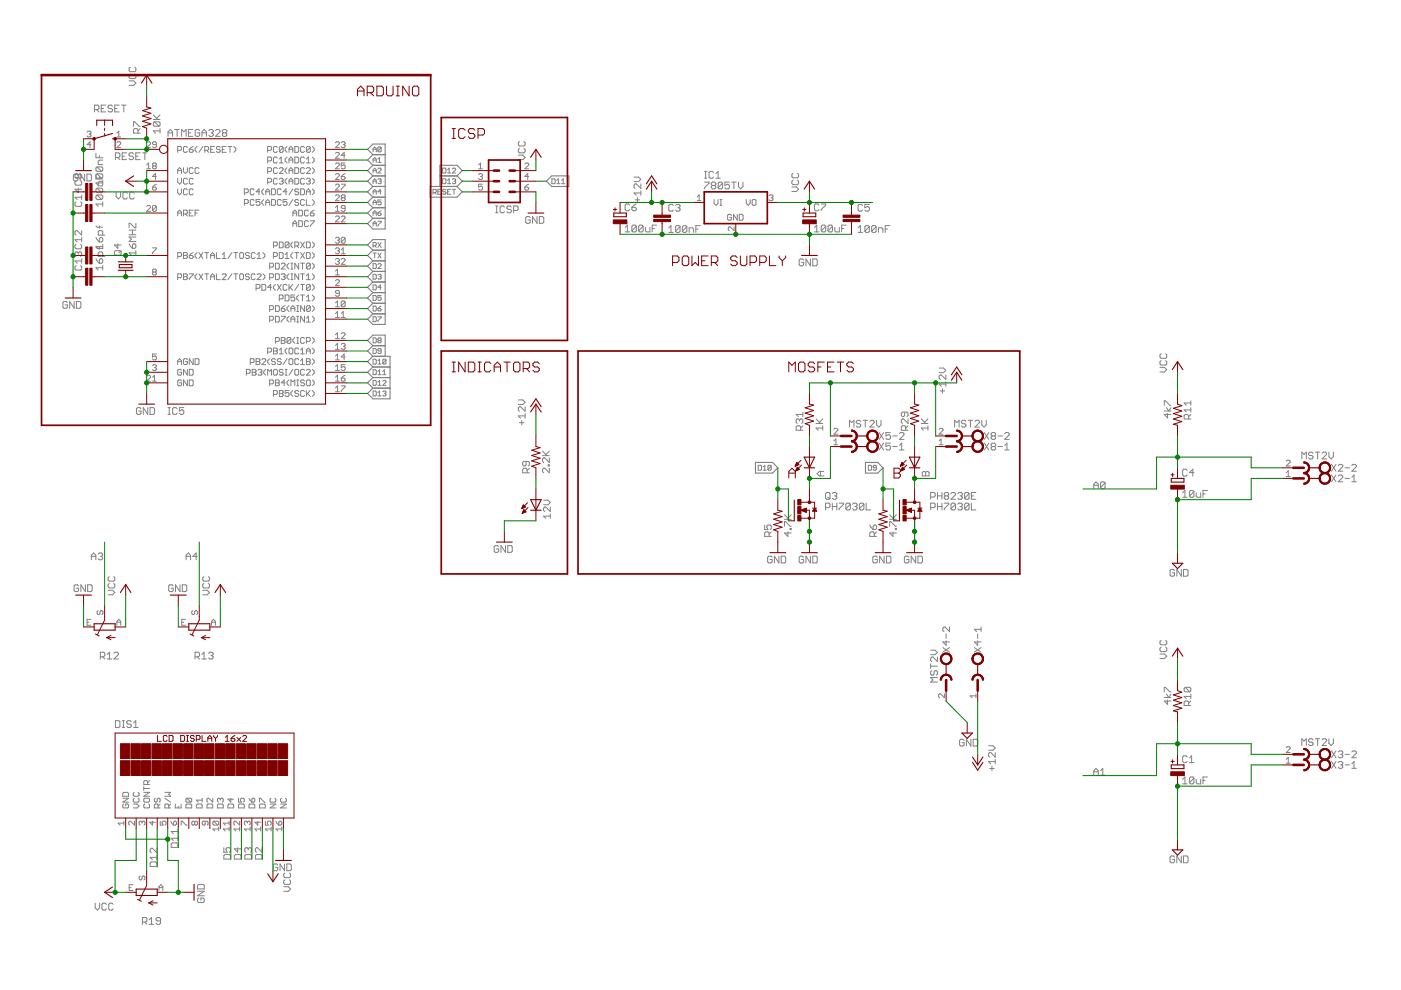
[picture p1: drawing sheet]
<svg xmlns="http://www.w3.org/2000/svg" width="297mm" height="210mm" viewBox="0 0 297 210" stroke-linecap="round" stroke-linejoin="round" font-family="sans-serif">
<g fill="none" stroke="#808080" stroke-width=".21">
<path d="M27.4 17.1h.9l.5 .5-.5 .5h-.9M27.6 15.7l-.2 .2v.5l.2 .3h1l.2-.3v-.5l-.2-.2M27.6 14.2l-.2 .3v.5l.2 .2h1l.2-.2v-.5l-.2-.3M16.1 38.3l-.2 .2v.5l.2 .3h1l.2-.3v-.5l-.2-.2M16.5 37.1l-.2-.2h-.5l-.2 .2v1l.2 .3h.5l.2-.3v-.5h-.5M16.6 37.1l.2-.2 .5 .2v.5l-.2 .2-.5-.2M16.6 37.1l-.2-.2-.5 .2v.5l.2 .2 .5-.2M16.6 37.1v.5M16.6 39.9v1l-.7-.8h1.4M17.9 36.9v1.5l-.9-1.5v1.5M18.4 36.9h.8l.2 .2v1l-.2 .3h-.8zM18.5 28l.2-.2h.4l.2 .2-.2 .4"/>
<path d="M18.9 28.4h.2M19.1 28.4l.2 .2-.2 .4h-.4l-.2-.1M19.3 30.7h-.8l.6-.6v1.2M20 23.2h.7l.3-.2v-.5l-.3-.2h-.7v1.4M20.3 32.5v.9h1.5M20.3 37v1h1.5M20.3 37.6l.3 .2h.9M20.5 23.2l.5 .5M20.6 35.4h.9l.3 .2v.5l-.3 .2M20.6 36.9h.9l.3 .2v.5l-.3 .2M20.6 39.9h.9l.3 .2v.5l-.3 .3M20.6 35.4l-.3 .2v.5l.3 .2h.9"/>
<path d="M20.6 39.9l-.3 .2v.5l.3 .3h.9M20.6 39.9l.9 1M20.6 36.9l-.3 .2M20.6 36.9l.9 .9M20.6 35.4l.9 .9M21.1 33v.4M21.1 37.5v.5M21.5 23h.4M21.8 38.3v1M21.8 34h-.7l-.3 .2v.7h1M21.8 38.4h-.7l-.3 .3v.7h1M21.8 38.8h-1.5l.5 .5"/>
<path d="M22.4 22.3h-.9v1.4h.9M23.9 22.5l-.3-.2h-.5l-.2 .2v.3l.2 .2h.5l.3 .2v.3l-.3 .2h-.5l-.2-.2M24.3 23h.5M24.5 33.4h.7l.2-.3v-.4l-.2-.3h-.7v1.4M24.8 30.3l.2-.2h.4l.2 .2v.2l-.8 .8h.8M24.8 29h.8M24.8 28.2l.4-.4v1.2M25 33.4l.4 .4M25.3 22.3h-1v1.4h1M25.8 22.3h.9M25.9 33.1h.5M26.2 22.3v1.4"/>
<path d="M26.9 32.4h-1v1.4h1M28.3 32.7l-.2-.3h-.5l-.3 .3v.2l.3 .2h.5l.2 .5-.2 .2h-.5l-.3-.2M28.3 26.8v-1h.2l1 1h.2M28.8 33.1h.5M29.3 28.2v-.7l-.3-.2h-.5l-.2 .2v.7h1.4M29.7 27.3l-.4 .4M29.7 32.4h-.9v1.4h.9M30.2 32.4h1M30.7 32.4v1.4M31.1 30.3l.2-.2h.4l.2 .2v.2l-.8 .8h.8M31.1 35l.4-.4v1.2M31.1 35.8h.8"/>
<path d="M32.3 39.7h.7l.1 .4-.1 .2h-.5l-.2-.2zM32.5 25.3h1.4M32.5 24.4l1 .9M32.5 35.2l-.2-.2 .2-.4h.5l.1 .2-.1 .4M32.5 35.2l-.2 .2 .2 .4h.5l.1-.2-.1-.4M32.5 35.2h.5M32.7 25.8h1l.2 .3v.4l-.2 .3M32.7 25.8l-.2 .3v.4l.2 .3h1M32.7 25.8l1 1M33.1 30.7h-.6l-.2-.2 .2-.4h.5l.1 .2v.8l-.1 .2h-.5l-.2-.2M33.1 37.4h-.8l.7-.6v1.3M33.1 39.1l-.8 .6"/>
<path d="M33.9 27.7h-1.4l.5 .5M33.9 27.3v.9M33.9 24.4l-.7 .7M35.6 28.9v-1l.5-.4 .5 .4v1M35.6 28.2h1M37.1 27.5h.9M37.5 27.5v1.4M37.7 31.9h.6l.2-.2v-.4l-.2-.2h-.6v1.2M37.7 36.8v-.8l.4-.4 .4 .4v.8M37.7 37.8v.8l.4 .4 .4-.4v-.8M37.7 36.2h.8M38.5 28.9v-1.4l.5 .4 .5-.4v1.4"/>
<path d="M38.9 35.6v.8l.4 .4 .4-.4v-.8M39.7 38l-.2-.2h-.4l-.2 .2v.8l.2 .2h.4l.2-.2M39.7 31.3l-.2-.2h-.4l-.2 .2v.8l.2 .2h.4l.2-.2M39.9 28.2h.5M40.1 31.7h.6l.3 .4-.3 .2h-.4l-.2-.2zM40.9 27.5h-1v1.4h1M41 35.8l-.3-.2h-.4l-.2 .2v.8l.2 .2h.4l.3-.2M41 38l-.3-.2h-.4l-.2 .2v.8l.2 .2h.4l.3-.2M41 31.1l-.9 .6M41.8 31.1l-.4 .4v.4l.4 .4M42.2 35.8l-.2-.2h-.4l-.2 .2v.8l.2 .2h.4l.2-.2M42.3 27.7l-.2-.2h-.5l-.2 .2v1l.2 .2h.5l.2-.2v-.5h-.5"/>
<path d="M42.8 28.2h1M42.8 28.9v-1l.5-.4 .5 .4v1M43 31.1l-.8 1.2M43.4 31.9h.6l.2-.2v-.4l-.2-.2h-.6v1.2M43.8 31.9l.4 .4M44.3 27.7l.2-.2h.5l.2 .2-.2 .5M44.7 31.7h.4M44.7 28.2h.3M45 28.2l.2 .2-.2 .5h-.5l-.2-.2M45.5 31.1h-.8v1.2h.8M45.7 27.7l.2-.2h.5l.3 .2v.2l-1 1h1M46.7 31.3l-.2-.2h-.4l-.2 .2 .2 .4h.4l.2 .2-.2 .4h-.4l-.2-.2"/>
<path d="M47.1 31.7h.4M47.4 28.2h.4M47.4 28.2l-.3-.3 .3-.4h.4l.3 .2v.2l-.3 .3M47.4 28.2l-.3 .2 .3 .5h.4l.3-.2v-.3l-.3-.2M47.9 31.1h-.8v1.2h.8M48.3 31.1h.9M48.8 31.1v1.2M49.6 31.1l.4 .4v.4l-.4 .4M56.7 38.6h.7l.2-.2v-.4l-.2-.2h-.7v1.2M56.7 36.4h.7l.2-.2v-.4l-.2-.2h-.7v1.2M56.7 31.9h.7l.2-.2v-.4l-.2-.2h-.7v1.2M56.7 34.1h.7l.2-.2v-.4l-.2-.2h-.7v1.2"/>
<path d="M58.8 31.3l-.2-.2h-.4l-.2 .2v.8l.2 .2h.4l.2-.2M58.8 38l-.2-.2h-.4l-.2 .2v.8l.2 .2h.4l.2-.2M58.8 33.5l-.2-.2h-.4l-.2 .2v.8l.2 .2h.4l.2-.2M58.8 35.8l-.2-.2h-.4l-.2 .2v.8l.2 .2h.4l.2-.2M59.2 38l.2-.2h.4l.2 .2-.2 .4M59.2 35.8l.2-.2h.4l.2 .2v.2l-.8 .8h.8M59.2 34.5h.8M59.2 33.7l.4-.4v1.2M59.6 38.4h.2M59.8 38.4l.2 .2-.2 .4h-.4l-.2-.2M60 31.3l-.2-.2h-.4l-.2 .2v.8M60 31.3v.8l-.2 .2h-.4l-.2-.2"/>
<path d="M60 31.3l-.8 .8M60.9 31.1l-.4 .4v.4l.4 .4M60.9 33.3l-.4 .4v.4l.4 .4M60.9 35.6l-.4 .4v.4l.4 .4M60.9 37.8l-.4 .4v.4l.4 .4M61.3 38.4h.8M61.3 32.3v-.8l.4-.4 .4 .4v.8M61.3 34.5v-.8l.4-.4 .4 .4v.8M61.3 36.8v-.8l.4-.4 .4 .4v.8M61.3 39v-.8l.4-.4 .4 .4v.8M61.3 36.2h.8M61.3 33.9h.8"/>
<path d="M61.3 31.7h.8M62.5 37.8h.6l.2 .2v.8l-.2 .2h-.6zM62.5 31.1h.6l.2 .2v.8l-.2 .2h-.6zM62.5 33.3h.6l.2 .2v.8l-.2 .2h-.6zM62.5 35.6h.6l.2 .2v.8l-.2 .2h-.6zM64.6 38l-.3-.2h-.4l-.2 .2v.8l.2 .2h.4l.3-.2M64.6 31.3l-.3-.2h-.4l-.2 .2v.8l.2 .2h.4l.3-.2M64.6 33.5l-.3-.2h-.4l-.2 .2v.8l.2 .2h.4l.3-.2M64.6 35.8l-.3-.2h-.4l-.2 .2v.8l.2 .2h.4l.3-.2M65 38l.2-.2h.4l.2 .2-.2 .4M65 35.8l.2-.2h.4l.2 .2v.2l-.8 .8h.8M65 34.5h.8"/>
<path d="M65 33.7l.4-.4v1.2M65.4 38.4h.2M65.6 38.4l.2 .2-.2 .4h-.4l-.2-.2M65.8 31.3l-.2-.2h-.4l-.2 .2v.8M65.8 31.3v.8l-.2 .2h-.4l-.2-.2M65.8 31.3l-.8 .8M66.2 31.1l.4 .4v.4l-.4 .4M66.2 33.3l.4 .4v.4l-.4 .4M66.2 35.6l.4 .4v.4l-.4 .4M66.2 37.8l.4 .4v.4l-.4 .4M71.1 39.3l.2-.2h.4l.2 .2v.2l-.8 .8h.8M71.1 37l.2-.2h.4l.2 .2v.2l-.8 .9h.8"/>
<path d="M71.1 34.8l.2-.2h.4l.2 .2v.2l-.8 .8h.8M71.1 30.3l.2-.2h.4l.2 .2v.2l-.8 .8h.8M71.1 32.5l.2-.2h.4l.2 .2v.2l-.8 .8h.8M72.3 39.1h.9v.2l-.9 .8v.2M72.3 30.3l.3-.2h.4l.2 .2-.2 .4M72.3 37.4h.7l.2 .4-.2 .3h-.4l-.3-.3zM72.8 30.7h.2M73 30.7l.2 .2-.2 .4h-.4l-.3-.2M73.2 32.9h-.9l.7-.6v1.2M73.2 34.6h-.9v.6l.5-.2 .4 .2v.4l-.2 .2h-.4l-.3-.2M73.2 36.8l-.9 .6M79.1 38.4h.7"/>
<path d="M79.1 36.2h.7M79.1 34.4v-.7l.3-.3 .4 .3v.7M79.1 33.9h.7M79.1 31.7h.7M79.1 32.2v-.7l.3-.3 .4 .3v.7M79.1 36.7v-.7l.3-.4 .4 .4v.7M79.1 38.9v-.7l.3-.3 .4 .3v.7M80.1 35.8l.2-.2h.3l.2 .2v.2l-.7 .7h.7M80.1 38.1l.5-.2 .2 .2-.2 .3M80.1 33.7l.4-.3v1M80.1 34.4h.7M80.5 38.4h.1"/>
<path d="M80.6 38.4l.2 .2-.2 .3-.5-.1M80.8 31.3v.7l-.2 .2-.5-.2M80.8 31.3l-.2-.1-.5 .1v.7M80.8 31.3l-.7 .7M93.9 37.9h.5l.2 .2v.7l-.2 .1h-.5zM93.9 35.6h.5l.2 .2v.7l-.2 .2h-.5zM94.9 38.9h.7M94.9 36.7h.7M94.9 36l.3-.4v1.1M94.9 38.2l.3-.3v1M95.9 38.1l.2-.2h.3l.2 .2-.2 .3M95.9 35.8l.2-.2h.3l.2 .2v.2l-.7 .7h.7"/>
<path d="M96.3 38.4h.1M96.4 38.4l.2 .2-.2 .3h-.3l-.2-.1M101.5 37l.2-.2h.4l.2 .2-.2 .4M101.5 35.8h.8M101.5 35l.4-.4v1.2M101.9 37.4h.2M102.1 37.4l.2 .2-.2 .5h-.4l-.2-.3M102.3 39.1h-.8v.6l.6-.2 .2 .2v.4l-.2 .2h-.4l-.2-.2M109.9 32.9h.9l.5 .5-.5 .4h-.9M110.1 31.4l-.2 .3v.5l.2 .2h1l.2-.2v-.5l-.2-.3M110.1 30l-.2 .2v.5l.2 .2h1l.2-.2v-.5l-.2-.2M111.3 39.7h.6l.2 .4-.2 .2h-.4l-.2-.2z"/>
<path d="M111.3 34.8l.2-.2h.4l.2 .2v.2l-.8 .8h.8M112.1 37.4h-.8l.6-.6v1.3M112.1 39.1l-.8 .6M117 37.9h.5l.2 .2v.7l-.2 .1h-.5zM118 38.9h.7M118 38.2l.4-.3v1M119.1 38.9h.7M119.1 38.2l.3-.3v1M134.4 37.5h1l.5 .5-.5 .5h-1M135.9 39v1l-1-1h-.2l-.3 .2v.5l.3 .3M149.4 37.8h.5M149.4 36.3h.5"/>
<path d="M149.4 38.6h.9v.2l-.9 1v.2M149.6 36.3v1.5M151 39.3l-.2-.2 .2-.5h.5l.3 .2-.3 .5M151 39.3l-.2 .3 .2 .4h.5l.3-.2-.3-.5M151 39.3h.5M151.3 36.6l-.3-.3h-.4l-.3 .3v.9l.3 .3h.4l.3-.3M151.8 37.8h.9M151.8 36.8l.5-.5v1.5M153.2 38.8l-.2-.2h-.5l-.2 .2v1M153.2 38.8v1l-.2 .2h-.5l-.2-.2M153.2 38.8l-.9 1M154.6 38.6h-.9v.7l.5-.2h.2l.2 .2v.5l-.2 .2h-.5l-.2-.2"/>
<path d="M155.1 38.6h1M155.6 38.6v1.4M156.6 38.6v1l.4 .4 .5-.4v-1M167.9 39.6h.9l.5 .5-.5 .5h-.9M168.1 38.2l-.2 .2v.5l.2 .3h1l.2-.3v-.5l-.2-.2M168.1 36.7l-.2 .3v.5l.2 .2h1l.2-.2v-.5l-.2-.3M16.1 51.8l-.2 .2v.5l.2 .2h1l.2-.2v-.5l-.2-.2M16.1 42.8l-.2 .2v.5l.2 .3h1l.2-.3v-.5l-.2-.2M16.1 56.3l-.2 .2v.5l.2 .3h1l.2-.3v-.5l-.2-.2M16.6 53.6l-.2-.2-.5 .2v.5l.2 .3M16.6 53.6l.2-.2 .5 .2v.5l-.2 .3M16.6 53.6v.3"/>
<path d="M17.3 48.9v.9l-.9-.9-.5 .2v.5l.2 .2M17.3 41.3v1M17.3 50.3v1M17.3 54.8v1M17.3 50.8h-1.4l.5 .5M17.3 55.3h-1.4l.5 .5M17.3 41.8h-1.4l.5 .5M20.3 50.3l.8 1M20.3 47.9l.3 .3h1.2M20.3 54.8l.8 1M20.3 52.4l.3 .3h1.2M20.6 41.3h.9l.3 .3v.5l-.3 .2"/>
<path d="M20.6 41.3l-.3 .3v.5l.3 .2h.9M20.6 41.3l.9 1M21.1 55.1l.2-.3h.2l.3 .3v.5l-.3 .2h-.4zM21.1 47.9v.5M21.1 52.4v.5M21.3 50.3h.2l.3 .3v.5l-.3 .2h-.4v-.7zM21.8 52.3h-1.5l.5 .4M21.8 42.8v1M21.8 49.8v-.7l-.3-.2h-.4l-.3 .2v.7h1.4M21.8 51.8v.9M21.8 54.4v-.8l-.3-.2h-.4l-.3 .2v.8h1.4M21.8 56.3v1"/>
<path d="M21.8 56.8h-1.5l.5 .5M21.8 43.3h-1.5l.5 .5M24.3 53.4l.2-.3h.9l.3 .3v.5l-.3 .2h-.9l-.2-.2zM24.6 40.7v1l.5 .5 .5-.5v-1M25 51.7v1l-.7-.8h1.4M25.7 53.1l-.5 .5M27 41l-.2-.3h-.5l-.2 .3v.9l.2 .3h.5l.2-.3M27.4 51.7l.7 1M27.4 49.8h1.4M27.4 48.8h1.4M28.1 48.8v1M28.3 51.7h.3l.2 .2v.5l-.2 .3h-.5v-.8z"/>
<path d="M28.4 41l-.2-.3h-.5l-.2 .3v.9l.2 .3h.5l.2-.3M28.8 47.3v1h-.2l-1-1h-.2v1M28.8 53.1v1M28.8 53.6h-1.4l.5 .5M28.8 50.2h-1.4l.5 .5-.5 .5h1.4M31.1 43.8l.2-.2h.4l.2 .2v.2l-.8 .8h.8M32.3 52.6h.8v.2l-.8 .8v.2M32.5 57.7l-.2-.2 .2-.4h.5l.1 .2-.1 .4M32.5 57.7l-.2 .2 .2 .4h.5l.1-.2-.1-.4M32.5 57.7h.5M33.1 43.8v.8l-.1 .2h-.5l-.2-.2M33.1 43.8l-.1-.2h-.5l-.2 .2v.8"/>
<path d="M33.1 43.8l-.8 .8M37.7 40v.9l.4 .4 .4-.4v-.9M37.7 45.8v-.8l.4-.4 .4 .4v.8M37.7 54.4h.6l.2-.2v-.4l-.2-.2h-.6v1.2M37.7 58.9h.6l.2-.2v-.4l-.2-.2h-.6v1.2M37.7 45.2h.8M38.9 58.1h.6l.2 .2-.2 .4 .2 .4-.2 .2h-.6zM38.9 45.4h.6l.2-.2v-.4l-.2-.2h-.6v1.2M38.9 53.6h.6l.2 .2-.2 .4 .2 .4-.2 .2h-.6zM38.9 58.7h.6M38.9 54.2h.6M39.3 45.4l.4 .4"/>
<path d="M39.7 40.3l-.2-.3h-.4l-.2 .3v.8l.2 .2h.4l.2-.2M40.1 58.1h.9v.2l-.9 .8v.2M40.1 54.2h.6l.3 .4-.3 .2h-.4l-.2-.2zM40.1 45.2h.4M41 40.3l-.3-.3h-.4l-.2 .3v.8l.2 .2h.4l.3-.2M41 44.6h-.9v1.2h.9M41 53.6l-.9 .6M41.4 45.2h.4M41.8 58.1l-.4 .4v.4l.4 .4M41.8 53.6l-.4 .4v.4l.4 .4M42.2 44.6h-.8v1.2M42.2 58.1l.8 1.2"/>
<path d="M42.2 53.6l.8 1.2M43 58.1l-.8 1.2M43 53.6l-.8 1.2M43.4 58.1h.8M43.4 53.6h.8M43.8 53.6v1.2M43.8 58.1v1.2M44.7 58.7h.8M44.7 54.8v-.8l.4-.4 .4 .4v.8M44.7 59.3v-.8l.4-.4 .4 .4v.8M44.7 54.2h.8M45.9 58.1v1.2h.8"/>
<path d="M45.9 53.6v1.2h.8M47.1 58.3l.2-.2h.4l.2 .2v.2l-.8 .8h.8M47.1 54.8h.8M47.1 54l.4-.4v1.2M49.2 58.1l-.9 1.2M49.2 53.6l-.9 1.2M49.6 58.1h.8M49.6 53.6h.8M50 53.6v1.2M50 58.1v1.2M51 58.1h.4l.2 .2v.8l-.2 .2h-.4l-.2-.2v-.8zM51 53.6h.4l.2 .2v.8l-.2 .2h-.4l-.2-.2v-.8z"/>
<path d="M51.8 43.1h.6l.2-.2v-.4l-.2-.2h-.6v1.2M51.8 40.9h.6l.2-.2v-.4l-.2-.3h-.6v1.3M52.9 58.3l-.2-.2h-.4l-.3 .2 .3 .4h.4l.2 .2-.2 .4h-.4l-.3-.2M52.9 53.8l-.2-.2h-.4l-.3 .4 .3 .2h.4l.2 .4-.2 .2h-.4l-.3-.2M53.9 42.5l-.2-.2h-.4l-.2 .2v.8l.2 .2h.4l.2-.2M53.9 40.3l-.2-.3h-.4l-.2 .3v.8l.2 .2h.4l.2-.2M54.1 58.3l-.2-.2h-.4l-.2 .2v.8l.2 .2h.4l.2-.2M54.1 53.8l-.2-.2h-.4l-.2 .2v.8l.2 .2h.4l.2-.2M54.5 58.3l.2-.2h.4l.2 .2v.2l-.8 .8h.8M54.5 54.8h.8M54.5 54l.4-.4v1.2M55.1 42.3h-.8v.6l.4-.2 .4 .2v.4l-.2 .2h-.4l-.2-.2"/>
<path d="M55.1 40.7h-.8l.6-.7v1.3M55.8 58.1l.4 .4v.4l-.4 .4M55.8 53.6l.4 .4v.4l-.4 .4M55.9 40l-.4 .5v.4l.4 .4M55.9 42.3l-.4 .4v.4l.4 .4M56.3 41.3v-.8l.4-.5 .5 .5v.8M56.3 43.5v-.8l.4-.4 .5 .4v.8M56.3 42.9h.9M56.3 40.7h.9M57.2 56.6h.6l.2-.2v-.4l-.2-.2h-.6v1.2M57.2 58.9h.6l.2-.2v-.4l-.2-.2h-.6v1.2M57.6 42.3h.6l.2 .2v.8l-.2 .2h-.6z"/>
<path d="M57.6 40h.6l.2 .3v.8l-.2 .2h-.6zM58 52.1h.6l.2-.2v-.4l-.2-.2h-.6v1.2M58 54.4h.6l.2-.2v-.4l-.2-.2h-.6v1.2M58.4 55.8h.6l.2 .2v.8l-.2 .2h-.6zM58.4 58.1h.6l.2 .2v.8l-.2 .2h-.6zM59.2 51.3h.6l.2 .2v.8l-.2 .2h-.6zM59.2 53.6h.6l.2 .2v.8l-.2 .2h-.6zM59.6 56l.2-.2h.4l.3 .2v.2l-.9 .8h.9M59.6 42.5l-.2-.2h-.4l-.2 .2v.8l.2 .2h.4l.2-.2M59.6 40.3l-.2-.3h-.4l-.2 .3v.8l.2 .2h.4l.2-.2M59.6 58.3l.2-.2h.4l.3 .2-.3 .4M60 58.7h.2"/>
<path d="M60.2 58.7l.3 .2-.3 .4h-.4l-.2-.2M60.5 54.8h.8M60.5 54l.4-.4v1.2M60.9 42.3h-.9v.6l.5-.2 .4 .2v.4l-.3 .2h-.4l-.2-.2M60.9 40.7h-.9l.6-.7v1.3M61.3 51.5l-.2-.2h-.4l-.2 .2v.8M61.3 51.5v.8l-.2 .2h-.4l-.2-.2M61.3 55.8l-.4 .4v.4l.4 .4M61.3 58.1l-.4 .4v.4l.4 .4M61.3 51.5l-.8 .8M61.7 55.8h.4M61.7 58.1h.4"/>
<path d="M61.7 59.3h.4M61.7 57h.4M61.9 55.8v1.2M61.9 58.1v1.2M62.1 51.3l-.4 .4v.4l.4 .4M62.1 53.6l-.4 .4v.4l.4 .4M62.1 42.3l-.8 1.2M62.1 40l-.8 1.3M62.1 45.8v-.8l.4-.4 .4 .4v.8M62.1 45.2h.8M62.1 48v-.8l.4-.4 .4 .4v.8M62.1 47.4h.8"/>
<path d="M62.5 52.1h.6l.2-.2v-.4l-.2-.2h-.6v1.2M62.5 53.6h.8M62.9 53.6v1.2M62.9 52.1l.4 .4M63.3 42.5l-.2-.2h-.4l-.2 .2 .2 .4h.4l.2 .2-.2 .4h-.4l-.2-.2M63.3 40.3l-.2-.3h-.4l-.2 .3 .2 .4h.4l.2 .2-.2 .4h-.4l-.2-.2M63.3 55.8v1.2l-.8-1.2v1.2M63.3 58.1v1.2l-.8-1.2v1.2M63.3 44.6h.6l.2 .2v.8l-.2 .2h-.6zM63.3 46.8h.6l.2 .2v.8l-.2 .2h-.6zM63.7 55.8h.9M63.7 40h.6l.3 .3v.8l-.3 .2h-.6z"/>
<path d="M63.7 58.1h.9M63.7 53.6l.9 1.2M63.7 51.3l.9 1.2M64.1 55.8v1.2M64.1 58.1v1.2M64.6 42.5l-.3-.2h-.4l-.2 .2v.8l.2 .2h.4l.3-.2M64.6 53.6l-.9 1.2M64.6 51.3l-.9 1.2M65 51.3h.6l.2 .2v.8l-.2 .2h-.6zM65 41.3v-.8l.4-.5 .4 .5v.8M65 42.3v1.2h.8M65 53.6h.6l.2 .2v.8l-.2 .2h-.6z"/>
<path d="M65 59.3h.8M65 58.5l.4-.4v1.2M65 40.7h.8M65.4 47l-.2-.2h-.4l-.2 .2v.8l.2 .2h.4l.2-.2M65.4 44.8l-.2-.2h-.4l-.2 .2v.8l.2 .2h.4l.2-.2M65.8 56l-.2-.2h-.4l-.2 .2v.8M65.8 45.2h.6l.2 .4-.2 .2h-.4l-.2-.2zM65.8 46.8h.8v.2l-.8 .8v.2M65.8 56v.8l-.2 .2h-.4l-.2-.2M65.8 56l-.8 .8M66.2 40l.4 .5v.4l-.4 .4M66.2 42.3l.4 .4v.4l-.4 .4"/>
<path d="M66.2 51.3l.4 .4v.4l-.4 .4M66.2 53.6l.4 .4v.4l-.4 .4M66.2 55.8l.4 .4v.4l-.4 .4M66.2 58.1l.4 .4v.4l-.4 .4M66.6 44.6l-.8 .6M71.1 41.5l.2-.2h.4l.2 .2v.2l-.8 .8h.8M71.1 52.8l.2-.2h.4l.2 .2-.2 .4M71.1 46l.2-.2h.4l.2 .2v.2l-.8 .9h.8M71.1 44l.4-.4v1.2M71.1 57.5l.4-.4v1.2M71.1 59.5l.2-.2h.4l.2 .2v.2l-.8 .9h.8M71.1 58.3h.8"/>
<path d="M71.1 55l.2-.2h.4l.2 .2-.2 .4M71.1 44.8h.8M71.1 50.5l.2-.2h.4l.2 .2-.2 .4M71.5 55.4h.2M71.5 53.2h.2M71.5 50.9h.2M71.7 50.9l.2 .2-.2 .5h-.4l-.2-.2M71.7 53.2l.2 .2-.2 .4h-.4l-.2-.2M71.7 55.4l.2 .2-.2 .4h-.4l-.2-.2M72.3 46l.3-.2h.4l.2 .2v.2l-.9 .9h.9M72.3 55l.3-.2h.4l.2 .2v.2l-.9 .8h.9M72.3 53l.5-.4v1.2"/>
<path d="M72.3 53.8h.9M72.6 41.9l-.3-.2 .3-.4h.4l.2 .2-.2 .4M72.6 41.9l-.3 .2 .3 .4h.4l.2-.1-.2-.5M72.6 41.9h.4M73.2 44.2h-.6l-.3-.2 .3-.4h.4l.2 .2v.8l-.2 .2h-.4l-.3-.2M73.2 50.5v.9l-.2 .2h-.4l-.3-.2M73.2 50.5l-.2-.2h-.4l-.3 .2v.9M73.2 50.5l-.9 .9M79.1 53.7h.7M79.1 45.2h.7M79.1 58.2h.5l.2 .1v.7l-.2 .2h-.5zM79.1 52.1h.5l.2-.2v-.3l-.2-.2h-.5v1.1"/>
<path d="M79.1 47.4h.7M79.1 42.9h.7M79.1 40.7h.7M79.1 55.9h.5l.2 .2v.7l-.2 .1h-.5zM79.1 41.2v-.7l.3-.3 .4 .3v.7M79.1 43.4v-.6l.3-.4 .4 .4v.6M79.1 45.7v-.7l.3-.3 .4 .3v.7M79.1 47.9v-.7l.3-.3 .4 .3v.7M79.4 52.1l.4 .4M79.4 53.7v1M80.1 45.2h.5l.2 .3-.2 .2h-.3l-.2-.2zM80.1 51.4l.7 1.1"/>
<path d="M80.1 53.7l.7 1M80.1 56.1l.2-.2h.3l.2 .2v.2l-.7 .6h.7M80.1 46.9h.7l-.7 1M80.1 58.3l.5-.1 .2 .1-.2 .4M80.5 58.7h.1M80.6 58.7l.2 .1-.2 .4-.5-.2M80.8 40.7h-.7l.5-.5v1M80.8 51.4l-.7 1.1M80.8 53.7l-.7 1M80.8 42.4h-.7v.5l.4-.1 .3 .1v.4l-.2 .1-.5-.1M80.8 44.7l-.7 .5M91.8 40.9h.5l.2-.2v-.4l-.2-.1h-.5v1"/>
<path d="M92.1 40.9l.4 .3M92.8 40.7h.4M93.5 40.2h-.7v1h.7M94.6 40.3l-.2-.1h-.4l-.1 .3 .1 .2h.4l.2 .3-.2 .2h-.4l-.1-.2M94.9 40.7h.3M95.6 40.2h-.7v1h.7M95.9 40.2h.7M96.3 40.2v1M105.1 45.1h.5M105.1 43.7h.5M105.3 43.7v1.4M107 43.9l-.3-.2h-.4l-.3 .2v1l.3 .2h.4l.3-.2"/>
<path d="M108.4 43.9l-.2-.2h-.5l-.2 .2v.3l.2 .2h.5l.2 .2v.3l-.2 .2h-.5l-.2-.2M108.9 44.6h.7l.3-.2v-.5l-.3-.2h-.7v1.4M112.4 46.2l-.2-.3h-.5l-.2 .3v.9l.2 .2h.5l.2-.2v-.5h-.5M113.9 45.9v1.4l-1-1.4v1.4M114.3 45.9h.7l.3 .3v.9l-.3 .2h-.7zM132.5 48.2l.5-.5v1.5M132.5 49.2h1M133.5 43.5l-.3-.3h-.4l-.3 .3v.9l.3 .3h.4l.3-.3M134 44h.7l.2 .4-.2 .3h-.5l-.2-.3zM134.7 42.4h.9M134.9 48v.9l-.2 .3h-.5l-.2-.3M134.9 48l-.2-.3h-.5l-.2 .3v.9"/>
<path d="M134.9 48l-.9 .9M134.9 43.2l-.9 .8M135.1 41.9v1M135.9 40.9h-1.5l.5 .5M135.9 40.4v1M136.4 48v.9l-.3 .3h-.4l-.3-.3M136.4 48l-.3-.3h-.4l-.3 .3v.9M136.4 48l-1 .9M136.8 48.2v.7l.3 .3h.7v-1M138.3 48.5h.5M139.2 47.7h-.9v1.5M141.8 48.3l.5-.5v1.5"/>
<path d="M141.8 49.3h.9M142.7 43.6l-.2-.3h-.5l-.2 .3v.9l.2 .3h.5l.2-.3M143.2 43.6l.3-.3h.4l.3 .3v.2l-.3 .2M143.7 44h.2M143.9 44l.3 .3v.2l-.3 .3h-.4l-.3-.3M144.2 48.1v.9l-.3 .3h-.4l-.3-.3M144.2 48.1l-.3-.3h-.4l-.3 .3v.9M144.2 48.1l-1 .9M145.6 48.1v.9l-.2 .3h-.5l-.2-.3M145.6 48.1l-.2-.3h-.5l-.2 .3v.9M145.6 48.1l-.9 .9M146.1 49.3v-1h.7l.3 .3v.7"/>
<path d="M147.5 48.6h.5M147.8 42.5h.8M147.8 41.7l.4-.4v1.2M148.5 47.8h-1v1.5M151.4 42.3v.8l.4 .4 .4-.4v-.8M152.7 42.3h.4M152.7 43.5h.4M152.8 42.3v1.2M155.1 45.7l-.2-.3h-.4l-.2 .3v.8l.2 .2h.4l.2-.2v-.4h-.4M155.6 48.1v.8l-.8-.8-.4 .2v.4l.2 .2M156.3 45.4v1.3l-.8-1.3v1.3M156.7 45.4h.7l.1 .3v.8l-.1 .2h-.7z"/>
<path d="M158.2 42.3v.8l.4 .4 .4-.4v-.8M159.7 42.3h.4l.2 .2v.8l-.2 .2h-.4l-.2-.2v-.8zM163.1 41.5l.2-.2h.4l.2 .2-.2 .4M163.5 41.9h.2M163.7 41.9l.2 .2-.2 .4h-.4l-.2-.1M170.4 55.2l-.2-.3h-.5l-.3 .3v.9l.3 .3h.5l.2-.3v-.5h-.5M171.8 54.9v1.5l-.9-1.5v1.5M172.3 54.9h.7l.3 .3v.9l-.3 .3h-.7zM172.7 49.2h.9M172.7 48.2l.5-.5v1.5M173.6 43.5l-.2-.3h-.5l-.2 .3v.9l.2 .3h.5l.2-.3M174.1 43.2h1v.3l-1 .9v.3"/>
<path d="M175.1 48v.9l-.3 .3h-.5l-.2-.3M175.1 48l-.3-.3h-.5l-.2 .3v.9M175.1 48l-1 .9M176.5 48v.9l-.2 .3h-.5l-.2-.3M176.5 48l-.2-.3h-.5l-.2 .3v.9M176.5 48l-.9 .9M177 48.2v.7l.2 .3h.7v-1M178.4 48.5h.5M179.4 47.7h-1v1.5M181.9 49.3h1M181.9 48.3l.5-.5v1.5M182.9 43.6l-.3-.3h-.4l-.3 .3v.9l.3 .3h.4l.3-.3"/>
<path d="M184.3 48.1v.9l-.2 .3h-.5l-.2-.3M184.3 48.1l-.2-.3h-.5l-.2 .3v.9M184.3 43.3h-.9v.7l.5-.2 .4 .2v.5l-.2 .3h-.5l-.2-.3M184.3 48.1l-.9 .9M185.8 48.1v.9l-.3 .3h-.4l-.3-.3M185.8 48.1l-.3-.3h-.4l-.3 .3v.9M185.8 48.1l-1 .9M186.2 49.3v-1h.8l.2 .3v.7M187.7 48.6h.5M188.6 47.8h-.9v1.5M14.3 64.2l-.3-.3h-.4l-.3 .3v.9l.3 .3h.4l.3-.3v-.5h-.5M15.7 63.9v1.5l-.9-1.5v1.5"/>
<path d="M16.2 63.9h.7l.2 .3v.9l-.2 .3h-.7zM31.1 79.8l.2-.2h.4l.2 .2v.2l-.8 .8h.8M32.3 80l.4-.4v1.2M32.3 77.5l.2-.2h.5l.1 .2-.1 .4M32.7 77.9h.3M33 77.9l.1 .2-.1 .4h-.5l-.2-.2M33.1 75.1h-.8v.6l.4-.2 .4 .2v.4l-.1 .2h-.5l-.2-.2M37.7 77.3v-.8l.4-.4 .4 .4v.8M37.7 76.7h.8M38.5 78.5l-.2-.2h-.4l-.2 .2v.8l.2 .2h.4l.2-.2v-.4h-.4M39.7 76.3l-.2-.2h-.4l-.2 .2v.8l.2 .2h.4l.2-.2v-.4h-.4M39.7 78.3v1.2l-.8-1.2v1.2"/>
<path d="M40.1 78.3h.6l.3 .2v.8l-.3 .2h-.6zM41 76.1v1.2l-.9-1.2v1.2M41.4 76.1h.6l.2 .2v.8l-.2 .2h-.6zM52.2 79.1h.7l.1-.2v-.4l-.1-.2h-.7v1.2M53.1 76.9h.6l.2-.2v-.4l-.2-.2h-.6v1.2M53.5 78.3h.6l.2 .2-.2 .4 .2 .4-.2 .2h-.6zM53.5 78.9h.6M54.3 76.7h.6M54.3 76.1h.6l.2 .2-.2 .4 .2 .4-.2 .2h-.6zM54.3 61.1h.6l.2-.2v-.4l-.2-.2h-.6v1.3M54.7 78.5l.2-.2h.4l.2 .2-.2 .4M55.1 78.9h.2"/>
<path d="M55.3 78.9l.2 .2-.2 .4h-.4l-.2-.2M55.5 76.3l.2-.2h.4l.2 .2v.2l-.8 .8h.8M55.5 60.3h.6l.2 .2v.8l-.2 .3h-.6zM56.3 78.3l-.4 .4v.4l.4 .4M56.7 74.6h.7l.2-.2v-.4l-.2-.2h-.7v1.2M56.7 79.5v-1.2l.5 .4 .4-.4v1.2M57.2 65.6h.6l.2-.2v-.4l-.2-.2h-.6v1.2M57.2 67.9h.6l.2-.2v-.4l-.2-.2h-.6v1.2M57.2 76.1l-.5 .4v.4l.5 .4M57.6 60.9h-.9l.7-.6v1.3M58 73.8h.6l.2 .2-.2 .4 .2 .4-.2 .2h-.6zM58 78.5l.2-.2h.4l.2 .2v.8l-.2 .2h-.4l-.2-.2z"/>
<path d="M58 74.4h.6M58.4 60.3l-.4 .4v.4l.4 .5M58.4 64.8h.6l.2 .2v.8l-.2 .2h-.6zM58.4 67.1h.6l.2 .2v.8l-.2 .2h-.6zM58.4 72.4h.6l.2-.2v-.4l-.2-.2h-.6v1.2M58.4 76.3l-.2-.2h-.4l-.2 .2 .2 .4h.4l.2 .2-.2 .4h-.4l-.2-.2M58.8 60.3l.8 1.3M59.2 63.4h.6l.2-.2v-.4l-.2-.3h-.6v1.3M59.2 75h.8M59.2 74.2l.4-.4v1.2M59.6 76.3l-.2-.2h-.4l-.2 .2 .2 .4h.4l.2 .2-.2 .4h-.4l-.2-.2M59.6 65.4h.6l.3 .4-.3 .2h-.4l-.2-.2z"/>
<path d="M59.6 67.1h.9v.2l-.9 .8v.2M59.6 71.6h.6l.3 .2-.3 .4 .3 .4-.3 .2h-.6zM59.6 72.2h.6M59.6 60.3l-.8 1.3M60 78.5l-.2-.2h-.4l-.2 .2 .2 .4h.4l.2 .2-.2 .4h-.4l-.2-.2M60.5 62.5h.6l.2 .3v.8l-.2 .2h-.6zM60.5 78.3h.4M60.5 79.5h.4M60.5 64.8l-.9 .6M60.7 78.3v1.2M60.9 60.5l-.3-.2h-.4l-.2 .2v.8l.2 .3h.4l.3-.3M60.9 73.8l-.4 .4v.4l.4 .4"/>
<path d="M60.9 76.1l-.9 1.2M61.3 60.3v1.3M61.3 64.8l-.4 .4v.4l.4 .4M61.3 67.1l-.4 .4v.4l.4 .4M61.5 73.8h.4l.2 .2v.8l-.2 .2h-.4l-.2-.2v-.8zM61.5 76.1h.4l.2 .2v.8l-.2 .2h-.4l-.2-.2v-.8zM61.5 60.9l.6 .7M61.7 66v-.8l.4-.4 .4 .4v.8M61.7 68.3v-.8l.4-.4 .4 .4v.8M61.7 71.8v.8l-.2 .2h-.4l-.2-.2M61.7 71.8l-.2-.2h-.4l-.2 .2v.8M61.7 71.8l-.8 .8"/>
<path d="M61.7 67.7h.8M61.7 65.4h.8M62.1 78.3l-.8 1.2M62.1 60.3l-.8 .8M62.5 62.5h-.8v.7l.4-.2 .4 .2v.4l-.2 .2h-.4l-.2-.2M62.5 78.5l.2-.2h.4l.2 .2v.8l-.2 .2h-.4l-.2-.2zM62.5 71.6l-.4 .4v.4l.4 .4M62.9 71.6h.4M62.9 72.8h.4M62.9 67.1h.4M62.9 68.3h.4M62.9 64.8h.4"/>
<path d="M62.9 66h.4M63.1 64.8v1.2M63.1 67.1v1.2M63.1 71.6v1.2M63.3 74l-.2-.2h-.4l-.2 .2v.8l.2 .2h.4l.2-.2M63.3 76.3l-.2-.2h-.4l-.2 .2v.8l.2 .2h.4l.2-.2M63.3 62.5l-.4 .5v.4l.4 .4M63.3 60.3l-.8 1.3M63.7 77.3h.9M63.7 75h.9M63.7 76.5l.4-.4v1.2M63.7 74.2l.4-.4v1.2"/>
<path d="M63.7 62.5h.9M63.7 60.3h.9M64.1 60.3v1.3M64.1 62.5v1.3M64.6 64.8v1.2l-.9-1.2v1.2M64.6 67.1v1.2l-.9-1.2v1.2M64.6 71.8l-.3-.2h-.4l-.2 .2v.8l.2 .2h.4l.3-.2M64.6 78.5l-.3-.2h-.4l-.2 .2v.8l.2 .2h.4l.3-.2M65 72.4h.6l.2-.2v-.4l-.2-.2h-.6v1.2M65 75v-.8l.4-.4 .4 .4v.8M65 76.1h.6l.2 .2-.2 .4 .2 .4-.2 .2h-.6zM65 78.5l.2-.2h.4l.2 .2v.2l-.8 .8h.8"/>
<path d="M65 76.7h.6M65 74.4h.8M65 68.3h.8M65 67.5l.4-.4v1.2M65 63l.4-.5v1.3M65 63.8h.8M65.8 60.5l-.2-.2h-.4l-.2 .2v.8M65.8 65l-.2-.2h-.4l-.2 .2v.8M65.8 65v.8l-.2 .2h-.4l-.2-.2M65.8 60.5v.8l-.2 .3h-.4l-.2-.3M65.8 60.5l-.8 .8M65.8 65l-.8 .8"/>
<path d="M66.2 60.3l.4 .4v.4l-.4 .5M66.2 62.5l.4 .5v.4l-.4 .4M66.2 64.8l.4 .4v.4l-.4 .4M66.2 67.1l.4 .4v.4l-.4 .4M66.2 71.6l.4 .4v.4l-.4 .4M66.2 73.8l.4 .4v.4l-.4 .4M66.2 76.1l.4 .4v.4l-.4 .4M66.2 78.3l.4 .4v.4l-.4 .4M71.1 64.2l.4-.4v1.2M71.1 66.5l.4-.4v1.2M71.1 71l.4-.4v1.2M71.1 73.2l.4-.4v1.3"/>
<path d="M71.1 75.5l.4-.4v1.2M71.1 77.7l.4-.4v1.2M71.1 80l.4-.4v1.2M71.1 78.5h.8M71.1 76.3h.8M71.1 74.1h.8M71.1 71.8h.8M71.1 67.3h.8M71.1 65h.8M71.9 62.2h-.6l-.2-.2 .2-.4h.4l.2 .2v.8l-.2 .2h-.4l-.2-.2M72.3 70.8l.3-.2h.4l.2 .2v.2l-.9 .8h.9M72.3 73l.3-.2h.4l.2 .2-.2 .4"/>
<path d="M72.3 67.3h.9M72.3 66.5l.5-.4v1.2M72.8 73.4h.2M73 73.4l.2 .2-.2 .5h-.4l-.3-.2M73.2 64v.9l-.2 .1h-.4l-.3-.1M73.2 77.3h-.9v.6l.7-.2 .2 .2v.4l-.2 .2h-.4l-.3-.2M73.2 64l-.2-.2h-.4l-.3 .2v.9M73.2 79.6l-.9 .6M73.2 75.7h-.9l.7-.6v1.2M73.2 64l-.9 .9M79.1 67.2h.5l.2 .1v.7l-.2 .2h-.5zM79.1 60.4h.5l.2 .2v.7l-.2 .1h-.5z"/>
<path d="M79.1 62.7h.5l.2 .1v.7l-.2 .2h-.5zM79.1 64.9h.5l.2 .2v.7l-.2 .1h-.5zM79.1 71.6h.5l.2 .2v.7l-.2 .2h-.5zM79.1 73.9h.5l.2 .2v.7l-.2 .2h-.5zM79.1 76.2h.5l.2 .1v.7l-.2 .2h-.5zM79.1 78.4h.5l.2 .2v.7l-.2 .1h-.5zM80.1 65.4h.5l.2 .4-.2 .1h-.3l-.2-.1zM80.1 67.2h.7l-.7 1M80.1 77.2h.7M80.1 76.5l.4-.3v1M80.1 78.8l.4-.4v1M80.1 79.4h.7"/>
<path d="M80.3 72.2l-.2 .1 .2 .4h.3l.2-.2-.2-.3M80.3 72.2h.3M80.3 72.2l-.2-.2 .2-.4h.3l.2 .2-.2 .4M80.8 74.4h-.5l-.2-.1 .2-.4h.3l.2 .2v.7l-.2 .2h-.3l-.2-.2M80.8 62.7h-.7v.5l.4-.2 .3 .2v.3l-.2 .2-.5-.2M80.8 60.9h-.7l.5-.5v1M80.8 64.9l-.7 .5M81.2 79.4h.6M81.2 78.8l.3-.4v1M81.8 76.3v.7l-.1 .2h-.4l-.1-.2M81.8 76.3l-.1-.1h-.4l-.1 .1v.7M81.8 76.3l-.6 .7"/>
<path d="M199.1 78h1l.4 .5-.4 .5h-1M200.5 79.5v1l-.9-1-.5 .2v.5l.2 .3M245.9 77.9h1l.5 .5-.5 .5h-1M246.2 76.5l-.3 .2v.5l.3 .2h.9l.3-.2v-.5l-.3-.2M246.2 75l-.3 .2v.5l.3 .3h.9l.3-.3v-.5l-.3-.2M29.9 86.7l-.2-.3h-.5l-.3 .3v.9l.3 .3h.5l.2-.3v-.5h-.5M31.3 86.4v1.5l-.9-1.5v1.5M31.8 86.4h.7l.3 .3v.9l-.3 .3h-.7zM32.3 80.8h.8M35.6 86.4h.5M35.6 87.9h.5M35.9 86.4v1.5"/>
<path d="M37.5 86.7l-.2-.3h-.5l-.2 .3v.9l.2 .3h.5l.2-.3M38.5 80.8l-.2-.2h-.4l-.2 .2v.8l.2 .2h.4l.2-.2v-.4h-.4M39 86.4h-1v.7l.5-.2h.2l.3 .2v.5l-.3 .3h-.4l-.3-.3M39.7 80.6v1.2l-.8-1.2v1.2M40.1 80.6h.6l.3 .2v.8l-.3 .2h-.6zM57.2 81.4h.6l.2-.2v-.4l-.2-.2h-.6v1.2M58 83.6h.6l.2-.2v-.4l-.2-.2h-.6v1.3M58.4 80.6h.6l.2 .2-.2 .4 .2 .4-.2 .2h-.6zM58.4 81.2h.6M59.2 82.8h.6l.2 .2-.2 .4 .2 .4-.2 .3h-.6zM59.2 83.4h.6M60.5 81.2h-.9l.6-.6v1.2"/>
<path d="M61.3 82.8h-.8v.6l.4-.2 .4 .2v.4l-.2 .3h-.4l-.2-.3M61.3 80.6l-.4 .4v.4l.4 .4M61.7 81.8v-1.2l.4 .4 .4-.4v1.2M62.1 82.8l-.4 .4v.4l.4 .5M62.9 81.8h.4M62.9 80.6h.4M63.1 80.6v1.2M63.3 83l-.2-.2h-.4l-.2 .4 .2 .2h.4l.2 .4-.2 .3h-.4l-.2-.3M64.6 83l-.3-.2h-.4l-.2 .2v.8l.2 .3h.4l.3-.3M64.6 80.8l-.3-.2h-.4l-.2 .2 .2 .4h.4l.3 .2-.3 .4h-.4l-.2-.2M65 82.8v1.3M65.2 80.6h.4l.2 .2v.8l-.2 .2h-.4l-.2-.2v-.8z"/>
<path d="M65.2 83.4l.6 .7M65.8 82.8l-.8 .8M66.2 80.6l.4 .4v.4l-.4 .4M66.2 82.8l.4 .4v.4l-.4 .5M71.1 82.2l.4-.4v1.3M71.1 83.1h.8M71.1 80.8h.8M72.3 81.8h.9v.2l-.9 .8v.3M72.3 80.2h.7l.2 .4-.2 .2h-.4l-.3-.2zM79.1 82.9h.5l.2 .2v.7l-.2 .1h-.5zM79.1 80.7h.5l.2 .1v.7l-.2 .2h-.5zM80.1 81l.4-.3v1"/>
<path d="M80.1 83.2l.4-.3v1M80.1 81.7h.7M80.1 83.9h.7M81.2 83.1l.1-.2h.4l.1 .2-.1 .3M81.2 80.8l.1-.1h.4l.1 .1-.6 .9h.6M81.5 83.4h.2M81.7 83.4l.1 .2-.1 .3h-.4l-.1-.1M109.9 84.8h.9l.5 .5-.5 .5h-.9M110.1 89.6h1M110.6 89.2v.9M111.3 86.3v.9l-.9-.9h-.3l-.2 .2v.5l.2 .2M111.3 87.7v1"/>
<path d="M111.3 88.2h-1.4l.5 .5M111.5 97.8v.8l-.2 .2h-.3l-.2-.2v-.5l.2-.3h1l.2 .3v.5l-.2 .2M112.2 99.3l-.4 .5M115 96.6h1.5M115 95.7l1 .9M116.2 98.6h.3v.2h-.3zM116.5 97.1v1l-1-1h-.2l-.3 .2v.5l.3 .3M116.5 99.3v.9l-1-.9h-.2l-.3 .2v.5l.3 .2M116.5 95.7l-.8 .7M160.8 98.7h.5l.2 .1v.7l-.2 .2h-.5zM161.8 99l.3-.3v1M161.8 99.7h.7"/>
<path d="M163.5 98.8v.7l-.2 .2h-.3l-.2-.2M163.5 98.8l-.2-.1h-.3l-.2 .1v.7M163.5 98.8l-.7 .7M169.5 89.1l-.2-.3h-.3l-.2 .3v.4l.2 .3M169.5 89.1l.3-.3h.2l.2 .3v.4l-.2 .3M169.5 89.1v.2M169.8 91.2v-.7l-.3-.2h-.5l-.2 .2v.7h1.4M170.2 87.9h-1.4l.5 .4M170.2 90.3l-.4 .5M170.2 87.4v.9M173 89.8h1.4M173 88.8l1 1"/>
<path d="M173.9 99.9v1M174.4 90.8h-1.4l.5 .4M174.4 90.3v.9M174.4 88.8l-.7 .7M174.7 99.9h-1l-.5 .5 .5 .5h1M176.8 93.5l.4-.4v1.2M176.8 94.3h.8M176.8 91l.2-.2h.4l.2 .2v.2l-.8 .9h.8M180.1 90.6v-1.5l.5 .5 .5-.5v1.5M182.5 89.4l-.3-.3h-.4l-.3 .5 .3 .2h.4l.3 .3v.2l-.3 .3h-.4l-.3-.3M183 89.1h.9M183.5 89.1v1.5"/>
<path d="M184.1 98.7h.5l.2 .1v.7l-.2 .2h-.5zM184.4 89.4l.3-.3h.4l.3 .3v.2l-1 1h1M185.8 99.2h-.5l-.2-.2 .2-.3h.3l.2 .1v.7l-.2 .2h-.3l-.2-.2M185.8 89.1v1l.5 .5 .5-.5v-1M186.4 94l.9 1.4M186.4 91.7l.9 1.5M187.3 94l-.9 1.4M187.3 91.7l-.9 1.5M188.8 94h-1v.7l.5-.3 .5 .3v.5l-.2 .2h-.5l-.3-.2M188.8 91.7h-1v.7l.5-.2h.3l.2 .2v.5l-.2 .3h-.5l-.3-.3M189.3 94.7h.9M189.3 92.4h.9"/>
<path d="M190.7 95.4h1M190.7 94.4l.5-.4v1.4M190.7 91.9l.2-.2h.5l.3 .2v.3l-1 1h1M191.8 87.4v.7l-.2 .2-.5-.2v-.5l.2-.2h1l.2 .2v.5l-.2 .2M192 91.2v-.7l-.2-.2h-.5l-.2 .2v.7h1.4M192.5 90.3l-.5 .5M192.5 88.8v1l-.9-1h-.3l-.2 .3v.4l.2 .3M195.3 89.8h1.4M195.3 88.8l1 1M196.7 90.8h-1.4l.5 .4M196.7 90.3v.9M196.7 88.8l-.7 .7"/>
<path d="M199.1 94.3h.8M199.1 91l.2-.2h.4l.2 .2v.2l-.8 .9h.8M199.1 93.5l.4-.4v1.2M199.3 82.9h1M199.8 82.4v1M200.5 81.4h-1.4l.5 .5M200.5 80.9v1M202.4 90.6v-1.5l.5 .5 .4-.5v1.5M204.8 89.4l-.2-.3h-.5l-.3 .3v.2l.3 .2h.5l.2 .5-.2 .3h-.5l-.3-.3M205.3 89.1h.9M205.8 89.1v1.5M206.7 89.4l.2-.3h.5l.3 .3v.2l-1 1h1"/>
<path d="M208.2 89.1v1l.4 .5 .5-.5v-1M208.7 94l1 1.4M208.7 91.7l1 1.5M209.7 94l-1 1.4M209.7 91.7l-1 1.5M210.4 94.7l-.3-.3v-.2l.3-.2h.5l.2 .2v.2l-.2 .3M210.4 94.7l-.3 .2v.3l.3 .2h.5l.2-.2v-.3l-.2-.2M210.4 94.7h.5M210.4 92.4l-.3-.2 .3-.5h.5l.2 .2-.2 .5M210.4 92.4l-.3 .3 .3 .5h.5l.2-.3-.2-.5M210.4 92.4h.5M211.6 94.7h.9"/>
<path d="M211.6 92.4h.9M213 95.4h1M213 91.9l.3-.2h.4l.3 .2v.3l-1 1h1M213 94.4l.5-.4v1.4M246.8 87.1h1.5M246.8 85.9v-.9h.3l.9 .9h.3M247.3 86.4l.5 .7 .5-.7M247.5 87.6v1l-.7-.7h1.5M251.7 99.7l-.2-.2h-.5l-.3 .2v1l.3 .2h.5l.2-.2M252 88.8v-.7l-.2-.2h-.5l-.2 .2v.7h1.4M252.5 87.9l-.5 .4M252.5 86.9h-1.4l.4 .5"/>
<path d="M252.5 85v.9M252.5 86.4v1M252.5 85.4h-1.4l.4 .5M272.7 97.8l.2-.2h.4l.2 .2v.2l-.8 .8h.8M276 97.3v-1.4l.5 .5 .5-.5v1.4M278.4 96.1l-.2-.2h-.5l-.3 .2v.3l.3 .2h.5l.2 .5-.2 .2h-.5l-.3-.2M278.9 95.9h.9M279.4 95.9v1.4M280.3 96.1l.3-.2h.4l.3 .2v.3l-1 .9h1M281.7 95.9v.9l.5 .5 .5-.5v-.9M282.3 98.5l1 1.4M283.3 98.5l-1 1.4"/>
<path d="M283.7 98.7l.3-.2h.5l.2 .2v.2l-1 1h1M285.2 99.2h.9M286.6 98.7l.3-.2h.4l.3 .2v.2l-1 1h1M19.4 118h.9M19.4 118.7v-1l.5-.5 .4 .5v1M20.8 117.5l.2-.3h.5l.3 .3-.3 .5M21.3 118h.2M21.5 118l.3 .2-.3 .5h-.5l-.2-.3M39.5 118h.9M39.5 118.7v-1l.4-.5 .5 .5v1M41.8 118h-.9l.7-.8v1.5M105.7 115.9l-.2-.2h-.5l-.2 .2v1l.2 .2h.5l.2-.2v-.5h-.5"/>
<path d="M107.2 115.7v1.4l-1-1.4v1.4M107.7 115.7h.7l.2 .2v1l-.2 .2h-.7zM111.8 100.2v-.7l-.3-.2h-.5l-.2 .2v.7h1.4M115.3 106h.9l.5 .5-.5 .5h-.9M116.7 107.5v1l-1-1-.4 .2v.5l.2 .3M116.7 109.4h-1.4l.4 .5M116.7 108.9v1M162.1 111.3v1h.7l-.2-.5 .2-.5h.5l.2 .3v.5l-.2 .2M163.1 113.7v-.7l-.3-.2h-.5l-.2 .2v.7h1.4M163.5 112.8l-.4 .5M163.7 118.2l-.2-.3h-.5l-.2 .3v.9l.2 .3h.5l.2-.3v-.5h-.5M165.1 117.9v1.5l-.9-1.5v1.5"/>
<path d="M165.6 117.9h.7l.3 .3v.9l-.3 .3h-.7zM166.3 111.6v-1h.3l.9 1h.2M166.3 110.1h1.4M166.3 109.2l1 .9M167 112.8v.9l-.7-.7h1.4M167.5 112.1h.2v.2h-.2zM167.7 109.2l-.7 .7M170.4 118.2l-.2-.3h-.5l-.3 .3v.9l.3 .3h.5l.2-.3v-.5h-.5M171.8 117.9v1.5l-.9-1.5v1.5M172.3 117.9h.7l.3 .3v.9l-.3 .3h-.7zM175 107.6h.7l.3-.2v-.5l-.3-.2h-.7v1.4M175.3 104.4h.4l.3 .3v.9l-.3 .3h-.4l-.3-.3v-.9z"/>
<path d="M175.5 105.4l.5 .5M176.5 106.7v1.4M176.5 107.4h.9M176.5 104.7l.2-.3h.5l.2 .3v.2l-.2 .2M176.9 105.1h.3M177.2 105.1l.2 .3v.2l-.2 .3h-.5l-.2-.3M177.4 106.7v1.4M177.9 106.7h1v.2l-1 1v.2M180.3 106.9l-.3-.2h-.4l-.3 .2v1M180.3 106.9v1l-.3 .2h-.4l-.3-.2M180.3 106.9l-1 1M180.8 106.9l.2-.2h.5l.2 .2-.2 .5"/>
<path d="M181.3 107.4h.2M181.5 107.4l.2 .2-.2 .5h-.5l-.2-.2M183.2 106.9l-.3-.2h-.4l-.3 .2v1M183.2 106.9v1l-.3 .2h-.4l-.3-.2M183.2 106.9l-1 1M183.6 106.7v1.4h1M184.4 111.3l.7 1M185.4 111.3h.2l.2 .3v.5l-.2 .2h-.5v-.7zM185.4 113.7v-.7l-.3-.2h-.4l-.3 .2v.7h1.4M185.8 112.8l-.4 .5M186 118.2l-.2-.3h-.5l-.2 .3v.9l.2 .3h.5l.2-.3v-.5h-.5M187.5 117.9v1.5l-1-1.5v1.5"/>
<path d="M187.9 117.9h.8l.2 .3v.9l-.2 .3h-.8zM188.6 109.2l1 .9M188.6 111.6v-1h.3l.9 1h.3M188.6 110.1h1.5M189.3 112.8v.9l-.7-.7h1.5M189.8 112.1h.3v.2h-.3zM190.1 109.2l-.8 .7M192.7 118.2l-.2-.3h-.5l-.3 .3v.9l.3 .3h.5l.2-.3v-.5h-.5M194.1 117.9v1.5l-.9-1.5v1.5M194.6 117.9h.7l.3 .3v.9l-.3 .3h-.7zM195.5 100.2l.3-.3h.2l.3 .3 .4-.3 .3 .3v.7h-1.5zM196.3 100.2v.7"/>
<path d="M197.3 107.6h.7l.3-.2v-.5l-.3-.2h-.7v1.4M197.3 105.4h.7l.3-.3v-.4l-.3-.3h-.7v1.5M198.8 107.4h.9M198.8 104.4v1.5M198.8 106.7v1.4M198.8 105.1h.9M199.7 104.4v1.5M199.7 106.7v1.4M200.2 106.7h.9v.2l-.9 1v.2M200.4 105.1l-.2-.2v-.2l.2-.3h.5l.2 .3-.2 .4M200.4 105.1l-.2 .3v.2l.2 .3h.5l.2-.3-.2-.5M200.4 105.1h.5"/>
<path d="M201.6 104.7l.3-.3h.5l.2 .3v.2l-1 1h1M202.6 106.9l-.2-.2h-.5l-.3 .2v1M202.6 106.9v1l-.2 .2h-.5l-.3-.2M202.6 106.9l-1 1M203.1 106.9l.2-.2h.5l.2 .2-.2 .5M203.1 104.7l.2-.3h.5l.2 .3-.2 .4M203.6 107.4h.2M203.6 105.1h.2M203.8 107.4l.2 .2-.2 .5h-.5l-.2-.2M203.8 105.1l.2 .3-.2 .5h-.5l-.2-.3M205.5 106.9l-.3-.2h-.5l-.2 .2v1M205.5 106.9v1l-.3 .2h-.5l-.2-.2"/>
<path d="M205.5 104.7l-.3-.3h-.5l-.2 .3v.9M205.5 104.7v.9l-.3 .3h-.5l-.2-.3M205.5 106.9l-1 1M205.5 104.7l-1 .9M206 106.7v1.4h.9M206 105.1h.4M206.9 104.4h-.9v1.5h.9M231.9 103.6v-.9l.5-.5 .5 .5v.9M231.9 102.9h1M234.3 102.4l-.3-.2h-.4l-.3 .2v1M234.3 102.4v1l-.3 .2h-.4l-.3-.2M234.3 102.4l-1 1"/>
<path d="M250.7 104.5l.5-.5v1.4M250.7 105.4h1M253.1 104.2v1l-.2 .2h-.5l-.2-.2M253.1 104.2l-.2-.2h-.5l-.2 .2v1M253.1 104.2l-.9 1M253.1 100.2h-.9l.7-.7v1.4M253.6 104.5v.7l.3 .2h.7v-.9M255.1 104.7h.4M256 104h-.9v1.4M272.7 100.2l.4-.4v1.2M272.7 101h.8M282.3 100.7l1 1.5"/>
<path d="M283.3 100.7l-1 1.5M283.7 100.9l.3-.2h.5l.2 .2v.3l-1 1h1M285.2 101.4h.9M286.6 102.2h1M286.6 101.2l.5-.5v1.5M16.7 124.2l-.3-.2h-.5l-.2 .2v1l.2 .2h.5l.3-.2v-.5h-.5M18.1 124v1.4l-1-1.4v1.4M18.5 131.9h.4M18.6 124h.7l.2 .2v1l-.2 .2h-.7zM19.3 131.3h-.8v1.3h.8M20.8 129.5l-.2 .2v.4l.2 .2 .4-.2v-.4l.2-.2 .4 .2v.4l-.2 .2M21.3 139.3h.7l.2-.3v-.5l-.2-.2h-.7v1.4"/>
<path d="M21.8 139.3l.4 .4M22.7 138.8l.5-.5v1.4M22.7 139.7h1M22.9 125.2h1l.4 .4-.4 .5h-1M23.2 123.7l-.3 .3v.4l.3 .3h.9l.2-.3v-.4l-.2-.3M23.2 122.3l-.3 .2v.5l.3 .2h.9l.2-.2v-.5l-.2-.2M24.2 138.5l.2-.2h.5l.2 .2v.3l-.9 .9h.9M24.8 132.6v-.9l.4-.4 .4 .4v.9M24.8 131.9h.8M36.7 124.2l-.2-.2h-.5l-.2 .2v1l.2 .2h.5l.2-.2v-.5h-.4M38.2 124v1.4l-1-1.4v1.4M38.5 131.9h.4"/>
<path d="M38.7 124h.7l.2 .2v1l-.2 .2h-.7zM39.3 131.3h-.8v1.3h.8M40.9 129.5l-.2 .2v.4l.4 .2 .2-.2v-.4l.4-.2 .2 .2v.4l-.2 .2M41.4 139.3h.7l.2-.3v-.5l-.2-.2h-.7v1.4M41.8 139.3l.5 .4M42.8 139.7h1M42.8 138.8l.5-.5v1.4M43 125.2h.9l.5 .4-.5 .5h-.9M43.2 123.7l-.2 .3v.4l.2 .3h1l.2-.3v-.4l-.2-.3M43.2 122.3l-.2 .2v.5l.2 .2h1l.2-.2v-.5l-.2-.2M44.2 138.5l.3-.2h.4l.3 .2v.3l-.3 .2M44.7 139h.2"/>
<path d="M44.9 131.9h.8M44.9 132.6v-.9l.4-.4 .4 .4v.9M44.9 139l.3 .3v.2l-.3 .2h-.4l-.3-.2M197.3 137.9h1l.5 .4-.5 .5h-1M198.8 139.3v1l-1-1h-.2l-.3 .3v.4l.3 .3M199.9 137.3l1.4 1M200.6 135.8v1l-.7-.7h1.4M200.6 134.4v1M201.3 137.3l-1.4 1M201.3 132.9v1l-.9-1h-.3l-.2 .3v.5l.2 .2M206.6 137.3l1.4 1M207.3 134.4v1"/>
<path d="M207.3 135.8v1l-.7-.7h1.4M208 137.3l-1.4 1M208 133.4h-1.4l.5 .5M208 132.9v1M245.9 138.7h1l.5 .4-.5 .5h-1M246.2 135.8l-.3 .2v.5l.3 .2h.9l.3-.2v-.5l-.3-.2M246.2 137.2l-.3 .2v.5l.3 .3h.9l.3-.3v-.5l-.3-.2M249 121l-.2-.3h-.5l-.2 .3v.9l.2 .3h.5l.2-.3v-.4h-.5M250.5 120.7v1.5l-1-1.5v1.5M250.9 120.7h.8l.2 .3v.9l-.2 .3h-.8zM24.5 152.8h.7l.2 .2v1l-.2 .2h-.7zM25.9 154.2h.5"/>
<path d="M25.9 152.8h.5M26.2 152.8v1.4M27.8 153l-.2-.2h-.5l-.2 .2v.3l.2 .2h.5l.2 .3v.2l-.2 .2h-.5l-.2-.2M28.3 153.3l.5-.5v1.4M28.3 154.2h1M197.3 140.8v.9M197.3 141.2h1.5M197.6 142.2l-.3 .3v.4l.3 .3h.2l.2-.3v-.4l.3-.3h.2l.3 .3v.4l-.3 .3M198.8 143.7h-1.5l.5 .4-.5 .5h1.5M200.2 147.1v.8l-.8-.8h-.2l-.2 .2v.4l.2 .2M204.4 157l-.2-.3h-.5l-.2 .3v.9l.2 .3h.5l.2-.3v-.4h-.5M205.8 156.7v1.5l-.9-1.5v1.5"/>
<path d="M206.3 156.7h.8l.2 .3v.9l-.2 .3h-.8zM206.9 147.5h-1.2l.4 .4M206.9 147.1v.8M209.6 158.1h.9l.5 .5-.5 .5h-.9M211 159.6v.9l-.9-.9h-.3l-.2 .2v.5l.2 .2M246.8 146.7v-1h.3l.9 1h.3M246.8 147.9h1.5M247.3 147.2l.5 .7 .5-.7M247.5 148.4v1l-.7-.8h1.5M251.3 145.7h.9l.3 .3v.5l-.3 .2M251.3 145.7l-.2 .3v.5l.2 .2h.9M251.3 145.7l.9 1"/>
<path d="M252 149.6v-.7l-.2-.3h-.5l-.2 .3v.7h1.4M252.5 147.2v.9M252.5 148.6l-.5 .5M252.5 147.7h-1.4l.4 .4M272.7 158.5l.2-.2h.4l.2 .2v.2l-.8 .9h.8M276 158.1v-1.5l.5 .5 .5-.5v1.5M278.4 156.9l-.2-.3h-.5l-.3 .3v.2l.3 .3h.5l.2 .2-.2 .5h-.5l-.3-.3M278.9 156.6h.9M279.4 156.6v1.5M280.3 156.9l.3-.3h.4l.3 .3v.2l-1 1h1M281.7 156.6v1l.5 .5 .5-.5v-1M282.3 159.2l1 1.5"/>
<path d="M283.3 159.2l-1 1.5M283.7 159.4l.3-.2h.5l.2 .2v.3l-.2 .2M284.2 159.9h.3M284.5 159.9l.2 .3v.2l-.2 .3h-.5l-.3-.3M285.2 159.9h.9M286.6 159.4l.3-.2h.4l.3 .2v.3l-1 1h1M26 169.2h1.3l-1.3 .9h1.3M26.2 170.5l-.2 .2v.4l.2 .2h.9l.2-.2v-.4l-.2-.2h-.5v.4M26.2 168h.9l.2 .2v.6h-1.3v-.6zM26.3 174.5h-1.3l.5 .4M26.3 174.1v.8M28.3 170.5h.8l.4 .4-.4 .4h-.8"/>
<path d="M28.5 169.2l-.2 .2v.5l.2 .2h.8l.2-.2v-.5l-.2-.2M28.5 168l-.2 .2v.4l.2 .2h.8l.2-.2v-.4l-.2-.2M28.5 174.1v.8l-.8-.8h-.2l-.2 .2v.4l.2 .2M30.1 174.3l-.2-.2-.4 .2v.4l.2 .2M30.1 174.3l.2-.2 .4 .2v.4l-.2 .2M30.1 174.3v.2M30.5 169.4l.2-.2h.8l.2 .2v.5l-.2 .2h-.8l-.2-.2zM30.5 168h1.2l-1.2 .8h1.2M30.5 166.8v.8M30.5 167.2h1.2M30.7 170.5l-.2 .2v.4l.2 .2h.8l.2-.2v-.4l-.2-.2M31.3 166.3v-.6l-.2-.2h-.4l-.2 .2v.6h1.2"/>
<path d="M31.7 165.5l-.4 .4M32.3 174.1v.8l-.6-.6h1.3M32.9 169.2l-.2 .2v.5l.2 .2 .4-.2v-.5l.2-.2 .5 .2v.5l-.3 .2M33.3 179.9v.9l-1-.9h-.2l-.3 .2v.5l.3 .2M33.5 171.3v-.6l-.2-.2h-.4l-.2 .2v.6h1.3M34 170.5l-.5 .4M34 174.1v.8h.6l-.2-.4 .2-.4h.4l.2 .2v.4l-.2 .2M34.9 168h1.3l-.4 .4 .4 .4h-1.3M34.9 169.2l1.3 .9M35.8 171.3v-.6l-.2-.2h-.4l-.3 .2v.6h1.3M36.2 170.5l-.4 .4M36.2 174.1l.6 .8"/>
<path d="M36.5 178.7h1l.2 .2v.8h-1.4v-.8zM36.8 174.3l.2-.2 .4 .2v.4l-.2 .2h-.4zM37.2 170.5v.8h1.2v-.8M37.7 175.8v1M37.7 177.2v1M37.7 177.7h-1.4l.5 .5M37.7 176.3h-1.4l.5 .5M37.8 170.9v.4M38.4 174.9v-.8h.2l.9 .8h.2M39.4 170.7l.2-.2h.8l.2 .2v.6h-1.2zM39.6 169.2l-.2 .2v.5l.2 .2h.8M39.6 169.2h.8l.2 .2v.5l-.2 .2"/>
<path d="M39.6 169.2l.8 .9M41.3 174.3l.2-.2 .4 .2v.4l-.2 .2-.4-.2M41.3 174.3l-.2-.2-.4 .2v.4l.2 .2 .4-.2M41.3 174.3v.4M41.6 170.7l.2-.2h.9l.2 .2v.6h-1.3zM42.9 169.2v.9M42.9 169.7h-1.3l.5 .4M43.5 174.1v.6l-.2 .2-.4-.2v-.4l.2-.2h.8l.2 .2v.4l-.2 .2M44.1 170.5h.8l.2 .2v.6h-1.2v-.6zM45.1 169.2v.9l-.8-.9h-.2l-.2 .2v.5l.2 .2M45.3 174.1h.8l.3 .2v.4l-.3 .2M45.3 174.1l-.2 .2v.4l.2 .2h.8"/>
<path d="M45.3 174.1l.8 .8M46.1 170.7l.2-.2h.8l.2 .2v.6h-1.2zM46.4 175.8h-1.3l.4 .4M46.4 175.3v.9M46.7 169.4v.3M46.7 169.4l-.2-.2-.4 .2v.5l.2 .2M46.7 169.4l.2-.2 .4 .2v.5l-.2 .2M47.5 179.7v1h.7l-.3-.5 .3-.5h.4l.3 .3v.4l-.3 .3M48.3 170.7l.2-.2h.9l.2 .2v.6h-1.3zM48.6 174.5h-1.3l.5 .4M48.6 175.8h-1.3l.5 .4M48.6 174.1v.8"/>
<path d="M48.6 175.3v.9M48.9 169.2v.9l-.6-.7h1.3M50.4 179.7v1l-.7-.7h1.4M50.6 169.2v.9h.6l-.2-.4 .2-.5h.4l.2 .2v.5l-.2 .2M50.8 170.5h.8l.2 .2v.6h-1.2v-.6zM50.8 174.1v.8l-.8-.8-.4 .2v.4l.2 .2M50.8 175.8h-1.2l.4 .4M50.8 175.3v.9M52.4 174.3l.2-.2 .4 .2v.4l-.2 .2M52.4 174.3l-.2-.2-.4 .2v.4l.2 .2M52.4 174.3v.2M52.6 180v.2"/>
<path d="M52.6 180l-.2-.3h-.2l-.3 .3v.4l.3 .3M52.6 180l.3-.3h.2l.2 .3v.4l-.2 .3M52.8 170.7l.2-.2h.8l.2 .2v.6h-1.2zM52.8 169.2l.6 .9M53 175.3v.9M53 175.8h-1.2l.4 .4M53.4 169.4l.2-.2 .4 .2v.5l-.2 .2h-.4zM54.7 174.1v.8l-.7-.6h1.3M55 170.7l.2-.2h.8l.2 .2v.6h-1.2zM55 170.1v-.9h.2l.8 .9h.2M55.3 175.8h-1.3l.4 .4M55.3 175.3v.9"/>
<path d="M55.6 179.7v1l-1-1h-.2l-.3 .3v.4l.3 .3M56.3 174.1v.8h.6l-.2-.6 .2-.2h.4l.2 .2v.4l-.2 .2M57.3 170.5h1.2l-1.2 .8h1.2M57.4 169.2l-.1 .2v.5l.1 .2h.9l.2-.2v-.5l-.2-.2M57.5 175.8h-1.2l.4 .4M57.5 175.3v.9M58.5 174.1l.6 .8M59.3 174.1l.4 .2v.4l-.2 .2h-.4v-.6zM59.5 170.5h1.2l-1.2 .8h1.2M59.7 169.2l-.2 .2v.5l.2 .2h.8l.2-.2v-.5l-.2-.2M59.7 175.8h-1.2l.4 .4M59.7 175.3v.9"/>
<path d="M209.8 162.9h1M210.3 162.5v.9M211 161.5h-1.4l.5 .5M211 161v1M231.9 164.4v-1l.5-.5 .5 .5v1M231.9 163.6h1M233.3 163.4l.5-.5v1.5M233.3 164.4h1M250.7 165.2l.5-.5v1.5M250.7 166.2h1M251.7 160.5l-.2-.2h-.5l-.3 .2v1l.3 .2h.5l.2-.2M252.2 161.7h.9"/>
<path d="M252.2 160.7l.4-.4v1.4M253.1 165l-.2-.3h-.5l-.2 .3v.9M253.1 165v.9l-.2 .3h-.5l-.2-.3M253.1 165l-.9 .9M253.6 165.2v.7l.3 .3h.7v-1M255.1 165.5h.4M256 164.7h-.9v1.5M272.7 161l.4-.4v1.2M272.7 161.8h.8M282.3 161.5l1 1.4M283.3 161.5l-1 1.4M283.7 161.7l.3-.2h.5l.2 .2-.2 .5"/>
<path d="M284.2 162.2h.3M284.5 162.2l.2 .2-.2 .5h-.5l-.3-.2M285.2 162.2h.9M286.6 161.9l.5-.4v1.4M286.6 162.9h1M20.2 191.5v1l.4 .5 .5-.5v-1M22.6 191.7l-.3-.2h-.5l-.2 .2v1l.2 .3h.5l.3-.3M24 191.7l-.3-.2h-.4l-.2 .2v1l.2 .3h.4l.3-.3M27.4 188.2h.4M28.2 187.6h-.8v1.2h.8M29.7 185.7l-.2 .2v.5l.4 .2 .2-.2v-.5l.4-.2 .2 .2v.5l-.2 .2M30.2 195.5h.7l.3-.2v-.5l-.3-.3h-.7v1.5"/>
<path d="M30.7 195.5l.5 .5M31.6 195l.5-.5v1.5M31.6 196h1M32.1 182.8h.9l.3 .2v.7h-1.5v-.7zM33.3 181.3v1M33.3 181.8h-1.5l.5 .5M33.7 188.8v-.8l.4-.4 .4 .4v.8M33.7 188.2h.8M34 195.3h-.7l-.2-.3v-.2l.2-.3h.5l.2 .3v.9l-.2 .3h-.5l-.2-.3M41.9 187.7l.2-.2h1l.2 .2v.8h-1.4zM41.9 189h1.4l-1.4 .9h1.4M42.1 190.4l-.2 .2v.5l.2 .3h1l.2-.3v-.5l-.2-.2h-.5v.5"/>
<path d="M47.7 181.2h.9l.3 .2v.7h-1.4v-.7zM49.9 181.2h1l.2 .2v.7h-1.4v-.7zM51.9 181.4l.3-.2h.9l.2 .2v.7h-1.4zM54.1 181.4l.3-.2h.9l.3 .2v.7h-1.5zM58.9 183.4l-.2-.2h-.5l-.3 .2v1l.3 .2h.5l.2-.2v-.5h-.5M60.2 188h.9l.5 .5-.5 .5h-.9M60.3 183.2v1.4l-.9-1.4v1.4M60.4 186.6l-.2 .2v.5l.2 .2h1l.2-.2v-.5l-.2-.2M60.4 185.1l-.2 .3v.4l.2 .3h1l.2-.3v-.4l-.2-.3M60.8 183.2h.7l.3 .2v1l-.3 .2h-.7zM249 181.7l-.2-.2h-.5l-.2 .2v1l.2 .2h.5l.2-.2v-.5h-.5M250.5 181.5v1.4l-1-1.4v1.4"/>
<path d="M250.9 181.5h.8l.2 .2v1l-.2 .2h-.8z"/>
</g>
<g fill="none" stroke="#808080" stroke-width=".23">
<path d="M79.1 32.8l-1.2-1.1 1.2-1.2h2.6v18.1h-2.6l-1.2-1.2 1.2-1.1M79.1 37.3h2.6M79.1 39.5h2.6M79.1 35.1h2.6M79.1 32.8h2.6M79.1 32.8l-1.2 1.1 1.2 1.2M79.1 35.1l-1.2 1.1 1.2 1.1M79.1 37.3l-1.2 1.1 1.2 1.1M79.1 39.5l-1.2 1.2 1.2 1.1M91.2 39.5h5.7l1.1 1.2-1.1 1.1h-5.7zM93.3 37.3h3.6M96.9 37.3l1.1-1.1-1.1-1.1h-3.6v4.4"/>
<path d="M96.9 37.3l1.1 1.1-1.1 1.1M115.8 38.4l1.2-1.1h3.6v2.2h-3.6zM79.1 53l-1.2-1.1 1.2-1.1h2.6v18h-2.6l-1.2-1.1 1.2-1.2M79.1 53h2.6M79.1 53l-1.2 1.2 1.2 1.1M79.1 55.3h2.6M79.1 55.3l-1.2 1.1 1.2 1.2M79.1 57.6h2.6M79.1 57.6l-1.2 1.1 1.2 1.1M79.1 59.8h2.6M79.1 59.8l-1.2 1.1 1.2 1.1M79.1 44l-1.2 1.2 1.2 1.1"/>
<path d="M79.1 44h2.6M79.1 46.3h2.6M79.1 41.8h2.6M79.1 41.8l-1.2 1.1 1.2 1.1M79.1 73.3l-1.2-1.1 1.2-1.1h2.6v4.4M79.1 62h2.6M79.1 62l-1.2 1.2 1.2 1.1M79.1 64.3h2.6M79.1 64.3l-1.2 1.1 1.2 1.1M79.1 66.5h2.6M79.1 73.3h2.6M79.1 73.3l-1.2 1.1 1.2 1.1"/>
<path d="M79.1 75.5h3.6v9.1h-3.6l-1.2-1.2 1.2-1.1M79.1 75.5l-1.2 1.2 1.2 1.1M79.1 77.8h3.6M79.1 77.8l-1.2 1.1 1.2 1.2M79.1 80.1h3.6M79.1 80.1l-1.2 1.1 1.2 1.1M79.1 82.3h3.6M160.2 98h3.6l1.1 1.2-1.1 1.1h-3.6zM183.5 98h2.6l1.1 1.2-1.1 1.1h-2.6z"/>
</g>
<path d="M8.8 15.9v74.3h82.5v-74.3M93.6 24.9h26.7v47.3h-26.7zM103.6 33.9h6.7v9h-6.7zM149.3 40.7h13.4v6.7h-13.4zM93.6 74.4h26.7v47.3h-26.7zM122.6 74.4h93.6v47.3h-93.6z" fill="none" stroke="#800000" stroke-width=".36"/>
<g fill="none" stroke="#800000" stroke-width=".21">
<path d="M31.1 15.9v2.3M75.8 19.3h1.4M77.9 19.6h1l.3-.3v-.7l-.3-.3h-1v2M78.5 19.6l.7 .7M79.9 18.3h1l.4 .3v1.4l-.4 .3h-1zM82 18.3v1.7l.3 .3h.7l.3-.3v-1.7M84 18.3h.7M84.3 18.3v2M86.7 18.3v2l-1.3-2v2M87.4 18.6l.4-.3h.7l.3 .3v1.4l-.3 .3h-.7l-.4-.3zM17.7 29.4h2.3v2.3h-2.3M17.7 33.9v2.3"/>
<path d="M22.2 25.5v1.1M22.2 27.2v.5M22.2 28.3v.6M26.6 38.4h2.3M26.6 29.4h-2.2v2.3h2.2M31.1 38.4h4.5M31.1 36.2h4.5M31.1 31.7h2.7M31.1 20.4v2.3l.9 .2-1.8 .6 1.8 .5-1.8 .6 1.8 .5-1.8 .6 1.8 .6-1.8 .5 .9 .4v2.2M69 38.4h4.5M69 36.2h4.5M69 33.9h4.5"/>
<path d="M69 31.7h4.5M75.8 20.3v-1.4l.7-.6 .7 .6v1.4M84 20.3h.7M95.9 29.3h.7M95.9 27.3h.7M96.2 27.3v2M98.6 27.6l-.3-.3h-.7l-.4 .3v1.4l.4 .3h.7l.3-.3M100.2 38.4h4.5M100.2 36.2h4.5M100.7 27.6l-.4-.3h-.7l-.3 .3v.3l.3 .4h.7l.4 .3v.4l-.4 .3h-.7l-.3-.3M101.3 28.6h1.1l.3-.3v-.7l-.3-.3h-1.1v2M109.2 38.4h4.4"/>
<path d="M109.2 36.2h4.4M113.6 31.7v2.2M138.2 38.4v2.3M171.6 38.4v2.3M15.5 58.7h2.7M15.5 54.2h2.7M15.5 40.7h2.7M15.5 45.2h2.7M19.5 58.7h2.7M19.5 54.2h2.7M19.5 40.7h2.7M19.5 45.2h2.7"/>
<path d="M26.6 54.2v1.3M26.6 57.3v1.4M31.1 58.7h4.5M31.1 54.2h4.5M31.1 40.7h4.5M31.1 45.2h4.5M69 58.7h4.5M69 54.2h4.5M69 40.7h4.5M69 45.2h4.5M69 56.4h4.5M69 51.9h4.5"/>
<path d="M69 47.4h4.5M69 42.9h4.5M100.2 40.7h4.5M109.2 40.7h4.4M113.6 42.9v2.3M130 44.4h.7M130.4 44.1v.7M131.5 42.9v2.3M131.5 47.4v2.3M140.4 42.9v2.7M140.4 47v2.7M142.6 55.6h1l.4-.3v-.7l-.4-.3h-1v2"/>
<path d="M145 54.3h.7l.3 .3v1.4l-.3 .3h-.7l-.3-.3v-1.4zM146.7 54.3v2l.7-.7 .7 .7v-2M147.1 42.9h2.2M148.8 55.3h.6M150.1 54.3h-1.3v2h1.3M150.8 55.6h1l.4-.3v-.7l-.4-.3h-1v2M151.5 55.6l.7 .7M156 47.4v2.3M156.3 54.6l-.4-.3h-.6l-.4 .3v.3l.4 .4h.6l.4 .3v.4l-.4 .3h-.6l-.4-.3M157 54.3v1.7l.3 .3h.7l.3-.3v-1.7M159 55.6h1l.4-.3v-.7l-.4-.3h-1v2M161.1 55.6h1l.4-.3v-.7l-.4-.3h-1v2"/>
<path d="M162.7 42.9h2.2M163.1 54.3v2h1.4M165.2 54.3v.3l.7 .7M165.9 55.3v1M166.6 54.3v.3l-.7 .7M170.2 44.4h.7M170.5 44.1v.7M171.6 42.9v2.3M171.6 47.4v2.3M171.6 51.9v2.3M180.5 42.9v2.7M180.5 47v2.7"/>
<path d="M15.5 60.9v2.3M31.1 78.9h4.5M31.1 76.7h4.5M69 78.9h4.5M69 76.7h4.5M69 74.4h4.5M69 72.2h4.5M69 67.7h4.5M69 65.4h4.5M69 63.2h4.5M69 60.9h4.5M95.9 76.8h.7"/>
<path d="M95.9 78.8h.7M96.2 76.8v2M98.6 76.8v2l-1.4-2v2M99.3 76.8h1l.4 .3v1.4l-.4 .3h-1zM101.3 76.8h.7M101.3 78.8h.7M101.7 76.8v2M104.1 77.1l-.4-.3h-.6l-.4 .3v1.4l.4 .3h.6l.4-.3M104.8 77.8h1.3M104.8 78.8v-1.4l.7-.6 .6 .6v1.4M106.8 76.8h1.4M107.5 76.8v2"/>
<path d="M108.9 77.1l.3-.3h.7l.3 .3v1.4l-.3 .3h-.7l-.3-.3zM110.9 78.1h1.1l.3-.3v-.7l-.3-.3h-1.1v2M111.6 78.1l.7 .7M114.3 77.1l-.3-.3h-.7l-.3 .3v.3l.3 .4h.7l.3 .3v.4l-.3 .3h-.7l-.3-.3M167.2 78.8v-2l.7 .6 .7-.6v2M169.6 76.8h.7l.4 .3v1.4l-.4 .3h-.7l-.3-.3v-1.4zM172.7 77.1l-.3-.3h-.7l-.4 .3v.3l.4 .4h.7l.3 .3v.4l-.3 .3h-.7l-.4-.3M173.4 77.8h.7M174.8 76.8h-1.4v2M175.5 77.8h.6M176.8 76.8h-1.3v2h1.3M177.5 76.8h1.4"/>
<path d="M178.2 76.8v2M180.9 77.1l-.3-.3h-.7l-.3 .3v.3l.3 .4h.7l.3 .3v.4l-.3 .3h-.7l-.3-.3M202.8 78.9v2.3M249.7 76.7v2.2M31.1 81.2h4.5M31.1 83.4v2.3M69 83.4h4.5M69 81.2h4.5M113.6 85.7v2.2M113.6 92.4v2.3l.9 .2-1.8 .6 1.8 .5-1.8 .6 1.8 .6-1.8 .5 1.8 .6-1.8 .5 .9 .4v2.2M168.6 98.8h.1M168.7 98.7h.1"/>
<path d="M168.7 98.6h.4M168.7 98.5h.6M168.7 99.8h.2M168.8 98.4h.5M168.8 99.7h.4M168.8 98.3h.4M168.8 99.5h.6M168.9 98.2h.2M168.9 99.5h.5M168.9 98.1h.1M168.9 99.4h.4M169 99.3h.2"/>
<path d="M169 99.1h.1M169 99.1l.5 .4-.8 .3zM169.4 98.5l-.5-.5-.3 .8M169.4 98.5l-.8 .3M169.8 97.6l-1.2 1.2M169.9 98.6l-1.2 1.2M171.6 83.4v2.3l.9 .2-1.8 .6 1.8 .5-1.8 .6 1.8 .6-1.8 .5 1.8 .6-1.8 .5 .9 .4v2.2M171.6 94.7v6.7M176.1 94.7h2.2M176.1 92.4h2.2M189.5 99.3h1.1l.3 .3v.3l-.3 .4 .3 .3v.4l-.3 .3h-1.1zM190.9 98.8h.1"/>
<path d="M190.9 98.7h.3M191 98.6h.4M191 98.5h.6M191.1 99.8h.1M191.1 98.4h.5M191.1 99.7h.4M191.1 98.3h.4M191.1 99.5h.6M191.2 98.2h.2M191.2 99.5h.5M191.2 98.1h.1M191.2 99.4h.4"/>
<path d="M191.2 98l.5 .5-.8 .3zM191.3 99.3h.2M191.3 99.1h.1M191.3 99.1l.5 .4-.8 .3zM192.1 97.6l-1.2 1.2M192.2 98.6l-1.2 1.2M193.9 83.4v2.3l.9 .2-1.8 .6 1.8 .5-1.8 .6 1.8 .6-1.8 .5 1.8 .6-1.8 .5 .9 .4v2.2M193.9 94.7v6.7M198.4 94.7h2.2M198.4 92.4h2.2M249.7 83.4v2.3l.9 .3-1.8 .6 1.8 .5-1.8 .6 1.8 .6-1.8 .5 1.8 .6-1.8 .6 .9 .2v2.2M249.7 99.2v2.2"/>
<path d="M272 99.2h2.2M106.9 112.7v2.2M110.6 107.8h.1M110.7 107.7h.3M110.7 107.6h.5M110.7 108.8h.1M110.8 107.5h.6M110.8 108.7h.2M110.8 107.4h.5M110.8 108.6h.5M110.8 107.3h.4M110.9 108.5h.6"/>
<path d="M110.9 107.2h.2M110.9 108.4h.5M110.9 107.1h.1M111 107.1l-.4 .7M111 107.1l.4 .4-.8 .3M111 108.3h.3M111 108.2h.2M111 108.1h.1M111.1 108.1l-.4 .8M111.1 108.1l.4 .4M111.5 108.5l-.8 .4M111.8 106.6l-1.2 1.2"/>
<path d="M112 107.6l-1.3 1.3M113.6 103.7v6.7M164.9 105.9v2.3l.9 .2-1.8 .6 1.8 .5-1.8 .6 1.8 .6-1.8 .5 1.8 .6-1.8 .5 .9 .4v4.5M167.2 110.4h1.2M167.2 101.3v-1.4l.7-.6 .7 .6v1.4M167.2 100.3h1.4M169.8 108.2l1.1-.5v.9zM169.8 106.5h2.9v1.2M169.9 108.2h1.7v9M170 108.1h.9M170.2 108.3h.7M170.3 108h.6"/>
<path d="M170.4 108.4h.5M170.5 107.9h.4M170.7 108.5h.2M170.8 107.8h.1M170.9 108.6h.1M171.6 103.7v2.8M172.3 107.7h.9M172.3 108.3h.8M172.4 108.2h.6M172.5 108.1h.5M172.6 108h.3M172.6 107.9h.2"/>
<path d="M172.7 107.8h.1M172.7 108.3v1.6h-2.9M172.7 107.7l.5 .7h-.9zM187.2 105.9v2.3l.9 .2-1.8 .6 1.8 .5-1.8 .6 1.8 .6-1.8 .5 1.8 .6-1.8 .5 .9 .4v4.5M189.5 110.4h1.2M189.5 100.3h1.1M192.1 108.2l1.2-.5v.9zM192.2 106.5h2.8v1.2M192.2 108.2h1.7v9M192.3 108.1h1M192.4 108.3h.9M192.6 108h.7"/>
<path d="M192.7 108.4h.6M192.8 107.9h.5M193 108.5h.3M193.1 107.8h.2M193.2 108.6h.1M193.9 103.7v2.8M194.6 107.7h.9M194.6 108.3h.8M194.7 108.2h.6M194.8 108.1h.5M194.8 108h.4M194.9 107.9h.2"/>
<path d="M195 107.8h.1M195 107.7l.5 .7h-.9zM195 108.3v1.6h-2.9M248.3 100.7h.6M248.6 100.3v.7M249.7 103.7v2.2M249.7 117.2v2.2M272 101.4h2.2M17.7 126.2v2.2M17.7 132.9h2.3M20.2 134.4l.8 .5M22.2 128.4v3.1l-1.6 3.1"/>
<path d="M22.6 135.2h1.8M22.6 135.2l.9 .4M23.5 134.7l-.9 .5M24.4 132.9h2.2M26.6 123.9v2.3M37.8 132.9h2.2M37.8 126.2v2.2M40.3 134.4l.8 .5M42.2 128.4v3.1l-1.5 3.1M42.7 135.2h1.8M42.7 135.2l.9 .4M43.6 134.7l-.9 .5"/>
<path d="M44.5 132.9h2.2M46.7 123.9v2.3M249.7 137.4v2.3M24.4 155.4h37.9v18h-37.9zM33.4 155.9v1.3h.8M35.4 156.1l-.2-.2h-.4l-.2 .2v.9l.2 .2h.4l.2-.2M35.9 155.9h.6l.2 .2v.9l-.2 .2h-.6zM38.3 155.9h.6l.2 .2v.9l-.2 .2h-.6zM39.5 157.2h.5M39.5 155.9h.5M39.8 155.9v1.3M41.2 156.1l-.2-.2h-.4l-.2 .2 .2 .4h.4l.2 .3-.2 .4h-.4l-.2-.2"/>
<path d="M41.6 156.8h.6l.2-.3v-.4l-.2-.2h-.6v1.3M42.8 155.9v1.3h.8M44.1 156.5h.8M44.1 157.2v-.8l.4-.5 .4 .5v.8M45.3 155.9v.2l.4 .4M45.7 156.5v.7M46.1 155.9v.2l-.4 .4M47.8 157.2h.8M47.8 156.4l.4-.5v1.3M49 156.5h.6l.2 .5-.2 .2h-.4l-.2-.2zM49.8 155.9l-.8 .6M50.2 156.4l.9 .8"/>
<path d="M51.1 156.4l-.9 .8M51.5 156.1l.2-.2h.4l.2 .2v.3l-.8 .8h.8M200.6 146.4v2.3M205.1 153.2v2.2M207.3 146.4v2.3M207.3 159.9v2.3M249.7 144.2v2.2l.9 .4-1.8 .5 1.8 .6-1.8 .6 1.8 .5-1.8 .6 1.8 .6-1.8 .5 .9 .2v2.3M249.7 159.9v2.3M272 159.9h2.2M26.6 173.4v2.3M28.9 173.4v2.3M31.1 173.4v2.3"/>
<path d="M33.3 173.4v2.3M35.6 173.4v2.3M37.8 173.4v2.3M40 173.4v2.3M42.2 173.4v2.3M44.5 173.4v2.3M46.7 173.4v2.3M48.9 173.4v2.3M51.2 173.4v2.3M53.4 173.4v2.3M55.6 173.4v2.3M57.9 173.4v2.3"/>
<path d="M60.1 173.4v2.3M248.3 161.4h.6M248.6 161.1v.7M249.7 164.4v2.3M249.7 177.9v2.3M272 162.2h2.2M22.2 189.2h2.2M26.6 189.2h2.3M29.1 190.7l.9 .4M31.1 184.7v3l-1.5 3.2M31.5 191.4h1.8M31.5 191.4l.9 .5"/>
<path d="M32.4 191l-.9 .4M33.3 189.2h2.3M38.9 189.2h2.2M57.9 184.7v2.2M60.1 180.2v2.2"/>
<circle cx="34.7" cy="31.7" r=".87"/>
</g>
<g fill="none" stroke="#800000" stroke-width=".55">
<path d="M8.8 15.9h82.5M104.7 38.4h1.1M104.7 36.2h1.1M108.1 38.4h1.1M108.1 36.2h1.1M104.7 40.7h1.1M108.1 40.7h1.1M178.3 94.7h2.2M178.3 92.4h2.2M200.6 94.7h2.2M200.6 92.4h2.2M274.2 99.2h2.2"/>
<path d="M274.2 101.4h2.2M200.6 144.2v2.2M207.3 144.2v2.2M274.2 159.9h2.2M274.2 162.2h2.2"/>
</g>
<g fill="none" stroke="#800000" stroke-width=".23">
<path d="M30 17.6l1.1-1.7 1.1 1.7M16 36.2h3.4M20.5 26.6v-1.1h3.4v1.1M23.9 29.4h.5M23.9 28.3l-3.9 1.1M28.3 37.3l-1.7 1.1 1.7 1.1M35.6 29.4h33.4v56.3h-33.4zM112.5 33.4l1.1-1.7 1.1 1.7M137 39l1.2-1.7 1.1 1.7M25.1 55.5h3.1M25.1 57.3h3.1M25.3 56.1h2.7v.7h-2.7z"/>
<path d="M112 45.2h3.3M130.1 45.2h2.7v.8h-2.7zM137 40.1l1.2-1.7 1.1 1.7M169.9 54.2h3.4M170.3 45.2h2.7v.8h-2.7zM170.5 40.1l1.1-1.7 1.1 1.7M13.8 63.2h3.4M201.7 79.5l1.1-1.7 1.1 1.7M248.6 78.4l1.1-1.7 1.1 1.7M29.4 85.7h3.4M112.5 87.4l1.1-1.7 1.1 1.7M112.5 86.2l1.1-1.6 1.1 1.6"/>
<path d="M170.5 96.9h2.2l-1.1 2.3zM170.5 99.2h2.2M181.7 94.7h2.2M181.7 92.4h2.2M192.8 99.2h2.2M192.8 96.9h2.2l-1.1 2.3zM201.7 80.6l1.1-1.7 1.1 1.7M203.9 94.7h2.3M203.9 92.4h2.3M277.6 99.2h2.2M105.3 114.9h3.3M112.5 105.9h2.2l-1.1 2.3z"/>
<path d="M112.5 108.2h2.2M163.2 117.2h3.4M168.4 106v4.4M169.9 117.2h3.4M185.5 117.2h3.4M190.7 106v4.4M192.2 117.2h3.4M248.3 101.4h2.7v.8h-2.7zM248.6 119.4h2.2l-1.1 1.2zM277.6 101.4h2.2M16 126.2h3.4M20 132.2h4.4v1.4h-4.4z"/>
<path d="M25.5 125.6l1.1-1.7 1.1 1.7M36.1 126.2h3.4M40 132.2h4.5v1.4h-4.5zM45.6 125.6l1.1-1.7 1.1 1.7M248.6 139.1l1.1-1.7 1.1 1.7M200.6 140.8v2.3M203.9 155.4h2.3l-1.1 1.1zM207.3 140.8v2.3M277.6 159.9h2.2M206.2 160.5l1.1 1.7 1.1-1.7M206.2 161.6l1.1 1.7 1.1-1.7M248.3 162.2h2.7v.8h-2.7z"/>
<path d="M277.6 162.2h2.2M23.9 188.1l-1.7 1.1 1.7 1.1M28.9 188.5h4.4v1.4h-4.4zM41.1 187.5v3.4M56.7 185.3l1.2 1.6 1.1-1.6M58.4 182.4h3.4M248.6 180.2h2.2l-1.1 1.1z"/>
</g>
<g fill="#800000" stroke="#800000" stroke-width=".21">
<path d="M19 52.4h.5v3.6h-.5z"/>
<path d="M18.2 52.4h.4v3.6h-.4z"/>
<path d="M19 56.9h.5v3.6h-.5z"/>
<path d="M18.2 56.9h.4v3.6h-.4z"/>
<path d="M19 43.4h.5v3.6h-.5z"/>
<path d="M18.2 43.4h.4v3.6h-.4z"/>
<path d="M19 38.9h.5v3.6h-.5z"/>
<path d="M18.2 38.9h.4v3.6h-.4z"/>
<path d="M169.1 109.3h.7v1.1h-.7z"/>
<path d="M169.1 105.9h.7v1.2h-.7z"/>
<path d="M169.1 107.4h.7v1.6h-.7z"/>
<path d="M191.5 109.3h.6v1.1h-.6z"/>
<path d="M191.5 105.9h.6v1.2h-.6z"/>
<path d="M191.5 107.4h.6v1.6h-.6z"/>
<path d="M248.2 102.9h2.9v.8h-2.9z"/>
<path d="M248.2 163.6h2.9v.8h-2.9z"/>
<path d="M138.6 46.5h3.6v.5h-3.6z"/>
<path d="M138.6 45.6h3.6v.5h-3.6z"/>
<path d="M178.8 46.5h3.5v.5h-3.5z"/>
<path d="M178.8 45.6h3.5v.5h-3.5z"/>
<path d="M130 46.6h2.9v.8h-2.9z"/>
<path d="M170.2 46.6h2.9v.8h-2.9z"/>
<path d="M25.5 157.7h2v3.1h-2z"/>
<path d="M25.5 161.3h2v3.1h-2z"/>
<path d="M27.8 157.7h2v3.1h-2z"/>
<path d="M27.8 161.3h2v3.1h-2z"/>
<path d="M30 157.7h2v3.1h-2z"/>
<path d="M30 161.3h2v3.1h-2z"/>
<path d="M32.2 157.7h2v3.1h-2z"/>
<path d="M32.2 161.3h2v3.1h-2z"/>
<path d="M34.5 157.7h1.9v3.1h-1.9z"/>
<path d="M34.5 161.3h1.9v3.1h-1.9z"/>
<path d="M36.7 157.7h2v3.1h-2z"/>
<path d="M36.7 161.3h2v3.1h-2z"/>
<path d="M38.9 157.7h2v3.1h-2z"/>
<path d="M38.9 161.3h2v3.1h-2z"/>
<path d="M41.1 157.7h2v3.1h-2z"/>
<path d="M41.1 161.3h2v3.1h-2z"/>
<path d="M43.4 157.7h2v3.1h-2z"/>
<path d="M43.4 161.3h2v3.1h-2z"/>
<path d="M45.6 157.7h2v3.1h-2z"/>
<path d="M45.6 161.3h2v3.1h-2z"/>
<path d="M47.8 157.7h2v3.1h-2z"/>
<path d="M47.8 161.3h2v3.1h-2z"/>
<path d="M50.1 157.7h1.9v3.1h-1.9z"/>
<path d="M50.1 161.3h1.9v3.1h-1.9z"/>
<path d="M52.3 157.7h2v3.1h-2z"/>
<path d="M52.3 161.3h2v3.1h-2z"/>
<path d="M54.5 157.7h2v3.1h-2z"/>
<path d="M54.5 161.3h2v3.1h-2z"/>
<path d="M56.8 157.7h2v3.1h-2z"/>
<path d="M56.8 161.3h2v3.1h-2z"/>
<path d="M59 157.7h2v3.1h-2z"/>
<path d="M59 161.3h2v3.1h-2z"/>
</g>
<g fill="#800000" stroke="#800000" stroke-width=".21">
<path d="M276.4 100.2a1.24 1.24 0 0 1 1.3 1.2 1.24 1.24 0 0 1-1.3 1.3v-.3a1.02 1.02 0 0 0 1-1 1.02 1.02 0 0 0-1-1z" fill-rule="evenodd"/>
<path d="M276.4 100.2a1.24 1.24 0 0 1 1.3 1.2 1.24 1.24 0 0 1-1.3 1.3v-.3a1.02 1.02 0 0 0 1-1 1.02 1.02 0 0 0-1-1z" fill-rule="evenodd"/>
<path d="M280.1 100.5a1.23 1.23 0 0 1 1.9 .3 1.23 1.23 0 0 1-.8 1.8 1.23 1.23 0 0 1-1.5-1.2h.2a1.01 1.01 0 0 1 1.4-.9 1.01 1.01 0 0 1 .3 1.7 1.01 1.01 0 0 1-1.7-.5v-.3h-.2z" fill-rule="evenodd"/>
<path d="M280.1 100.5a1.23 1.23 0 0 1 1.9 .3 1.23 1.23 0 0 1-.8 1.8 1.23 1.23 0 0 1-1.5-1.2h.2a1.01 1.01 0 0 1 1.4-.9 1.01 1.01 0 0 1 .3 1.7 1.01 1.01 0 0 1-1.7-.5v-.3h-.2z" fill-rule="evenodd"/>
<path d="M276.4 97.9a1.24 1.24 0 0 1 1.3 1.3 1.24 1.24 0 0 1-1.3 1.2v-.2a1.01 1.01 0 0 0 1-1 1.01 1.01 0 0 0-1-1z" fill-rule="evenodd"/>
<path d="M276.4 97.9a1.24 1.24 0 0 1 1.3 1.3 1.24 1.24 0 0 1-1.3 1.2v-.2a1.01 1.01 0 0 0 1-1 1.01 1.01 0 0 0-1-1z" fill-rule="evenodd"/>
<path d="M280.1 98.3a1.23 1.23 0 0 1 1.9 .3 1.23 1.23 0 0 1-.8 1.8 1.23 1.23 0 0 1-1.5-1.2h.2a1.01 1.01 0 0 1 1.4-1 1.01 1.01 0 0 1 .3 1.7 1.01 1.01 0 0 1-1.7-.5v-.2h-.2z" fill-rule="evenodd"/>
<path d="M280.1 98.3a1.23 1.23 0 0 1 1.9 .3 1.23 1.23 0 0 1-.8 1.8 1.23 1.23 0 0 1-1.5-1.2h.2a1.01 1.01 0 0 1 1.4-1 1.01 1.01 0 0 1 .3 1.7 1.01 1.01 0 0 1-1.7-.5v-.2h-.2z" fill-rule="evenodd"/>
<path d="M276.4 161a1.24 1.24 0 0 1 1.3 1.2 1.24 1.24 0 0 1-1.3 1.2v-.2a1.02 1.02 0 0 0 1-1 1.02 1.02 0 0 0-1-1z" fill-rule="evenodd"/>
<path d="M276.4 161a1.24 1.24 0 0 1 1.3 1.2 1.24 1.24 0 0 1-1.3 1.2v-.2a1.02 1.02 0 0 0 1-1 1.02 1.02 0 0 0-1-1z" fill-rule="evenodd"/>
<path d="M280.1 161.3a1.23 1.23 0 0 1 1.9 .3 1.23 1.23 0 0 1-.8 1.8 1.23 1.23 0 0 1-1.5-1.2h.2a1.01 1.01 0 0 1 1.4-1 1.01 1.01 0 0 1 .3 1.7 1.01 1.01 0 0 1-1.7-.4v-.3h-.2z" fill-rule="evenodd"/>
<path d="M280.1 161.3a1.23 1.23 0 0 1 1.9 .3 1.23 1.23 0 0 1-.8 1.8 1.23 1.23 0 0 1-1.5-1.2h.2a1.01 1.01 0 0 1 1.4-1 1.01 1.01 0 0 1 .3 1.7 1.01 1.01 0 0 1-1.7-.4v-.3h-.2z" fill-rule="evenodd"/>
<path d="M276.4 158.7a1.24 1.24 0 0 1 1.3 1.2 1.24 1.24 0 0 1-1.3 1.3v-.2a1.02 1.02 0 0 0 1-1.1 1.02 1.02 0 0 0-1-1z" fill-rule="evenodd"/>
<path d="M276.4 158.7a1.24 1.24 0 0 1 1.3 1.2 1.24 1.24 0 0 1-1.3 1.3v-.2a1.02 1.02 0 0 0 1-1.1 1.02 1.02 0 0 0-1-1z" fill-rule="evenodd"/>
<path d="M280.1 159a1.23 1.23 0 0 1 1.9 .3 1.23 1.23 0 0 1-.8 1.8 1.23 1.23 0 0 1-1.5-1.2h.2a1.01 1.01 0 0 1 1.4-.9 1.01 1.01 0 0 1 .3 1.7 1.01 1.01 0 0 1-1.7-.5v-.3h-.2z" fill-rule="evenodd"/>
<path d="M280.1 159a1.23 1.23 0 0 1 1.9 .3 1.23 1.23 0 0 1-.8 1.8 1.23 1.23 0 0 1-1.5-1.2h.2a1.01 1.01 0 0 1 1.4-.9 1.01 1.01 0 0 1 .3 1.7 1.01 1.01 0 0 1-1.7-.5v-.3h-.2z" fill-rule="evenodd"/>
<path d="M180.5 93.4a1.24 1.24 0 0 1 1.3 1.3 1.24 1.24 0 0 1-1.3 1.2v-.2a1.02 1.02 0 0 0 1-1 1.02 1.02 0 0 0-1-1z" fill-rule="evenodd"/>
<path d="M180.5 93.4a1.24 1.24 0 0 1 1.3 1.3 1.24 1.24 0 0 1-1.3 1.2v-.2a1.02 1.02 0 0 0 1-1 1.02 1.02 0 0 0-1-1z" fill-rule="evenodd"/>
<path d="M184.1 93.8a1.23 1.23 0 0 1 2 .3 1.23 1.23 0 0 1-.8 1.7 1.23 1.23 0 0 1-1.5-1.1h.2a1.01 1.01 0 0 1 1.4-1 1.01 1.01 0 0 1 .3 1.7 1.01 1.01 0 0 1-1.7-.4v-.3h-.2z" fill-rule="evenodd"/>
<path d="M184.1 93.8a1.23 1.23 0 0 1 2 .3 1.23 1.23 0 0 1-.8 1.7 1.23 1.23 0 0 1-1.5-1.1h.2a1.01 1.01 0 0 1 1.4-1 1.01 1.01 0 0 1 .3 1.7 1.01 1.01 0 0 1-1.7-.4v-.3h-.2z" fill-rule="evenodd"/>
<path d="M180.5 91.2a1.24 1.24 0 0 1 1.3 1.2 1.24 1.24 0 0 1-1.3 1.3v-.3a1.01 1.01 0 0 0 1-1 1.01 1.01 0 0 0-1-1z" fill-rule="evenodd"/>
<path d="M180.5 91.2a1.24 1.24 0 0 1 1.3 1.2 1.24 1.24 0 0 1-1.3 1.3v-.3a1.01 1.01 0 0 0 1-1 1.01 1.01 0 0 0-1-1z" fill-rule="evenodd"/>
<path d="M184.1 91.5a1.23 1.23 0 0 1 2 .3 1.23 1.23 0 0 1-.8 1.8 1.23 1.23 0 0 1-1.5-1.2h.2a1.01 1.01 0 0 1 1.4-.9 1.01 1.01 0 0 1 .3 1.7 1.01 1.01 0 0 1-1.7-.5v-.3h-.2z" fill-rule="evenodd"/>
<path d="M184.1 91.5a1.23 1.23 0 0 1 2 .3 1.23 1.23 0 0 1-.8 1.8 1.23 1.23 0 0 1-1.5-1.2h.2a1.01 1.01 0 0 1 1.4-.9 1.01 1.01 0 0 1 .3 1.7 1.01 1.01 0 0 1-1.7-.5v-.3h-.2z" fill-rule="evenodd"/>
<path d="M202.8 93.4a1.24 1.24 0 0 1 1.3 1.3 1.24 1.24 0 0 1-1.3 1.2v-.2a1.02 1.02 0 0 0 1-1 1.02 1.02 0 0 0-1-1z" fill-rule="evenodd"/>
<path d="M202.8 93.4a1.24 1.24 0 0 1 1.3 1.3 1.24 1.24 0 0 1-1.3 1.2v-.2a1.02 1.02 0 0 0 1-1 1.02 1.02 0 0 0-1-1z" fill-rule="evenodd"/>
<path d="M206.5 93.8a1.23 1.23 0 0 1 1.9 .3 1.23 1.23 0 0 1-.8 1.7 1.23 1.23 0 0 1-1.5-1.1h.2a1 1 0 0 1 1.4-.9 1 1 0 0 1 .3 1.6 1 1 0 0 1-1.7-.4v-.3h-.2z" fill-rule="evenodd"/>
<path d="M206.5 93.8a1.23 1.23 0 0 1 1.9 .3 1.23 1.23 0 0 1-.8 1.7 1.23 1.23 0 0 1-1.5-1.1h.2a1 1 0 0 1 1.4-.9 1 1 0 0 1 .3 1.6 1 1 0 0 1-1.7-.4v-.3h-.2z" fill-rule="evenodd"/>
<path d="M202.8 91.2a1.24 1.24 0 0 1 1.3 1.2 1.24 1.24 0 0 1-1.3 1.3v-.3a1.01 1.01 0 0 0 1-1 1.01 1.01 0 0 0-1-1z" fill-rule="evenodd"/>
<path d="M202.8 91.2a1.24 1.24 0 0 1 1.3 1.2 1.24 1.24 0 0 1-1.3 1.3v-.3a1.01 1.01 0 0 0 1-1 1.01 1.01 0 0 0-1-1z" fill-rule="evenodd"/>
<path d="M206.5 91.5a1.23 1.23 0 0 1 1.9 .3 1.23 1.23 0 0 1-.8 1.8 1.23 1.23 0 0 1-1.5-1.2h.2a1 1 0 0 1 1.4-.9 1 1 0 0 1 .3 1.7 1 1 0 0 1-1.7-.5v-.3h-.2z" fill-rule="evenodd"/>
<path d="M206.5 91.5a1.23 1.23 0 0 1 1.9 .3 1.23 1.23 0 0 1-.8 1.8 1.23 1.23 0 0 1-1.5-1.2h.2a1 1 0 0 1 1.4-.9 1 1 0 0 1 .3 1.7 1 1 0 0 1-1.7-.5v-.3h-.2z" fill-rule="evenodd"/>
<path d="M206.3 143.5a1.23 1.23 0 0 1 1.4-.5 1.23 1.23 0 0 1 .8 1.2h-.2a1.01 1.01 0 0 0-1-1 1.01 1.01 0 0 0-1 1h-.2z" fill-rule="evenodd"/>
<path d="M206.3 143.5a1.23 1.23 0 0 1 1.4-.5 1.23 1.23 0 0 1 .8 1.2h-.2a1.01 1.01 0 0 0-1-1 1.01 1.01 0 0 0-1 1h-.2z" fill-rule="evenodd"/>
<path d="M206.5 138.8a1.23 1.23 0 0 1 1.9 .3 1.23 1.23 0 0 1-.8 1.7 1.23 1.23 0 0 1-1.5-1.1h.2a1 1 0 0 1 1.4-.9 1 1 0 0 1 .2 1.6 1 1 0 0 1-1.6-.4v-.3h-.2z" fill-rule="evenodd"/>
<path d="M206.5 138.8a1.23 1.23 0 0 1 1.9 .3 1.23 1.23 0 0 1-.8 1.7 1.23 1.23 0 0 1-1.5-1.1h.2a1 1 0 0 1 1.4-.9 1 1 0 0 1 .2 1.6 1 1 0 0 1-1.6-.4v-.3h-.2z" fill-rule="evenodd"/>
<path d="M199.8 143.3a1.21 1.21 0 0 1 1.3-.2 1.21 1.21 0 0 1 .7 1.1h-.2a1.01 1.01 0 0 0-1-1 1.01 1.01 0 0 0-1 1h-.2v-.2z" fill-rule="evenodd"/>
<path d="M199.8 143.3a1.21 1.21 0 0 1 1.3-.2 1.21 1.21 0 0 1 .7 1.1h-.2a1.01 1.01 0 0 0-1-1 1.01 1.01 0 0 0-1 1h-.2v-.2z" fill-rule="evenodd"/>
<path d="M199.8 138.8a1.23 1.23 0 0 1 1.9 .3 1.23 1.23 0 0 1-.8 1.8 1.23 1.23 0 0 1-1.5-1.2h.2a1 1 0 0 1 1.4-.9 1 1 0 0 1 .3 1.6 1 1 0 0 1-1.7-.4v-.3h-.2z" fill-rule="evenodd"/>
<path d="M199.8 138.8a1.23 1.23 0 0 1 1.9 .3 1.23 1.23 0 0 1-.8 1.8 1.23 1.23 0 0 1-1.5-1.2h.2a1 1 0 0 1 1.4-.9 1 1 0 0 1 .3 1.6 1 1 0 0 1-1.7-.4v-.3h-.2z" fill-rule="evenodd"/>
<circle cx="20" cy="29.4" r=".29"/>
<circle cx="24.4" cy="29.4" r=".29"/>
<circle cx="171.6" cy="109.9" r=".29"/>
<circle cx="171.6" cy="106.5" r=".29"/>
<circle cx="193.9" cy="109.9" r=".29"/>
<circle cx="193.9" cy="106.5" r=".29"/>
</g>
<g fill="none" stroke="#008000" stroke-width=".21">
<path d="M31.1 18.2v2.2M17.7 29.4v4.5M26.6 29.4h4.5v2.3h-4.5M28.9 38.4h2.2M31.1 36.2v4.5h-8.9M73.5 38.4h4.4M73.5 36.2h4.4M73.5 31.7h4.4M73.5 33.9h4.4M98 38.4h2.2M98 36.2h2.2M113.6 33.9v2.3"/>
<path d="M113.6 38.4h2.2M15.5 40.7v20.2M22.2 54.2h8.9M22.2 58.7h8.9M22.2 45.2h8.9M73.5 42.9h4.4M73.5 51.9h4.4M73.5 54.2h4.4M73.5 56.4h4.4M73.5 58.7h4.4M73.5 40.7h4.4M73.5 45.2h4.4"/>
<path d="M73.5 47.4h4.4M98 40.7h2.2M113.6 40.7v2.2M131.5 42.9h15.6M131.5 49.7h49M138.2 40.7v2.2M164.9 42.9h20.1M171.6 40.7v2.2M171.6 49.7v2.2M31.1 76.7v6.7M73.5 60.9h4.4M73.5 63.2h4.4"/>
<path d="M73.5 65.4h4.4M73.5 67.7h4.4M73.5 72.2h4.4M73.5 74.4h4.4M73.5 76.7h4.4M73.5 78.9h4.4M249.7 78.9v4.5M73.5 81.2h4.4M73.5 83.4h4.4M113.6 87.9v4.5M164.9 99.2v6.7M171.6 92.4v2.3"/>
<path d="M176.1 81.2v11.2M176.1 94.7v6.7h-4.5v2.3M187.2 99.2v6.7M193.9 81.2v2.2M193.9 92.4v2.3M198.4 81.2v11.2M198.4 94.7v6.7h-4.5v2.3M202.8 81.2h-31.2v2.2M249.7 92.4v6.8M272 99.2h-6.7v-2.3h-20.1v6.8h-15.6M22.2 114.9v13.5M42.2 114.9v13.5"/>
<path d="M113.6 101.4v2.3M113.6 110.4h-6.7v2.3M164.9 103.7h2.3v6.7M171.6 110.4v4.5M187.2 103.7h2.3v6.7M193.9 110.4v4.5M272 101.4h-6.7v4.5h-15.6v11.3M17.7 128.4v4.5M26.6 126.2v6.7M37.8 128.4v4.5M46.7 126.2v6.7M249.7 139.7v4.5"/>
<path d="M200.6 148.7l4.5 4.5M207.3 148.7v11.2M249.7 153.2v6.7M272 159.9h-6.7v-2.2h-20.1v6.7h-15.6M26.6 175.7v2.2h9M28.9 175.7v6.7h-4.5v6.8h2.2M31.1 175.7v9M33.3 175.7v8.1M35.6 175.7v6.7h2.2v6.8M37.8 175.7v4M48.9 175.7v6.5M51.2 175.7v6.5"/>
<path d="M53.4 175.7v6.5M55.6 175.7v6.5M57.9 175.7v9M60.1 175.7v4.5M272 162.2h-6.7v4.5h-15.6v11.2M35.6 189.2h3.3"/>
</g>
<g fill="#008000" stroke="#008000" stroke-width=".21">
<circle cx="198.4" cy="81.2" r=".44"/>
<circle cx="193.9" cy="81.2" r=".44"/>
<circle cx="176.1" cy="81.2" r=".44"/>
<circle cx="140.4" cy="42.9" r=".44"/>
<circle cx="138.2" cy="42.9" r=".44"/>
<circle cx="15.5" cy="58.7" r=".44"/>
<circle cx="15.5" cy="54.2" r=".44"/>
<circle cx="15.5" cy="45.2" r=".44"/>
<circle cx="17.7" cy="31.7" r=".44"/>
<circle cx="31.1" cy="78.9" r=".44"/>
<circle cx="31.1" cy="81.2" r=".44"/>
<circle cx="171.6" cy="114.9" r=".44"/>
<circle cx="171.6" cy="112.7" r=".44"/>
<circle cx="193.9" cy="114.9" r=".44"/>
<circle cx="193.9" cy="112.7" r=".44"/>
<circle cx="249.7" cy="105.9" r=".44"/>
<circle cx="249.7" cy="166.7" r=".44"/>
<circle cx="171.6" cy="49.7" r=".44"/>
<circle cx="156" cy="49.7" r=".44"/>
<circle cx="140.4" cy="49.7" r=".44"/>
<circle cx="37.8" cy="189.2" r=".44"/>
<circle cx="35.6" cy="177.9" r=".44"/>
<circle cx="187.2" cy="103.7" r=".44"/>
<circle cx="164.9" cy="103.7" r=".44"/>
<circle cx="249.7" cy="96.9" r=".44"/>
<circle cx="249.7" cy="157.7" r=".44"/>
<circle cx="31.1" cy="38.4" r=".44"/>
<circle cx="31.1" cy="40.7" r=".44"/>
<circle cx="171.6" cy="42.9" r=".44"/>
<circle cx="180.5" cy="42.9" r=".44"/>
<circle cx="24.4" cy="189.2" r=".44"/>
<circle cx="26.6" cy="54.2" r=".44"/>
<circle cx="26.6" cy="58.7" r=".44"/>
<circle cx="31.1" cy="31.7" r=".44"/>
<circle cx="31.1" cy="29.4" r=".44"/>
<circle cx="171.6" cy="101.4" r=".44"/>
<circle cx="193.9" cy="101.4" r=".44"/>
</g>
</svg>
